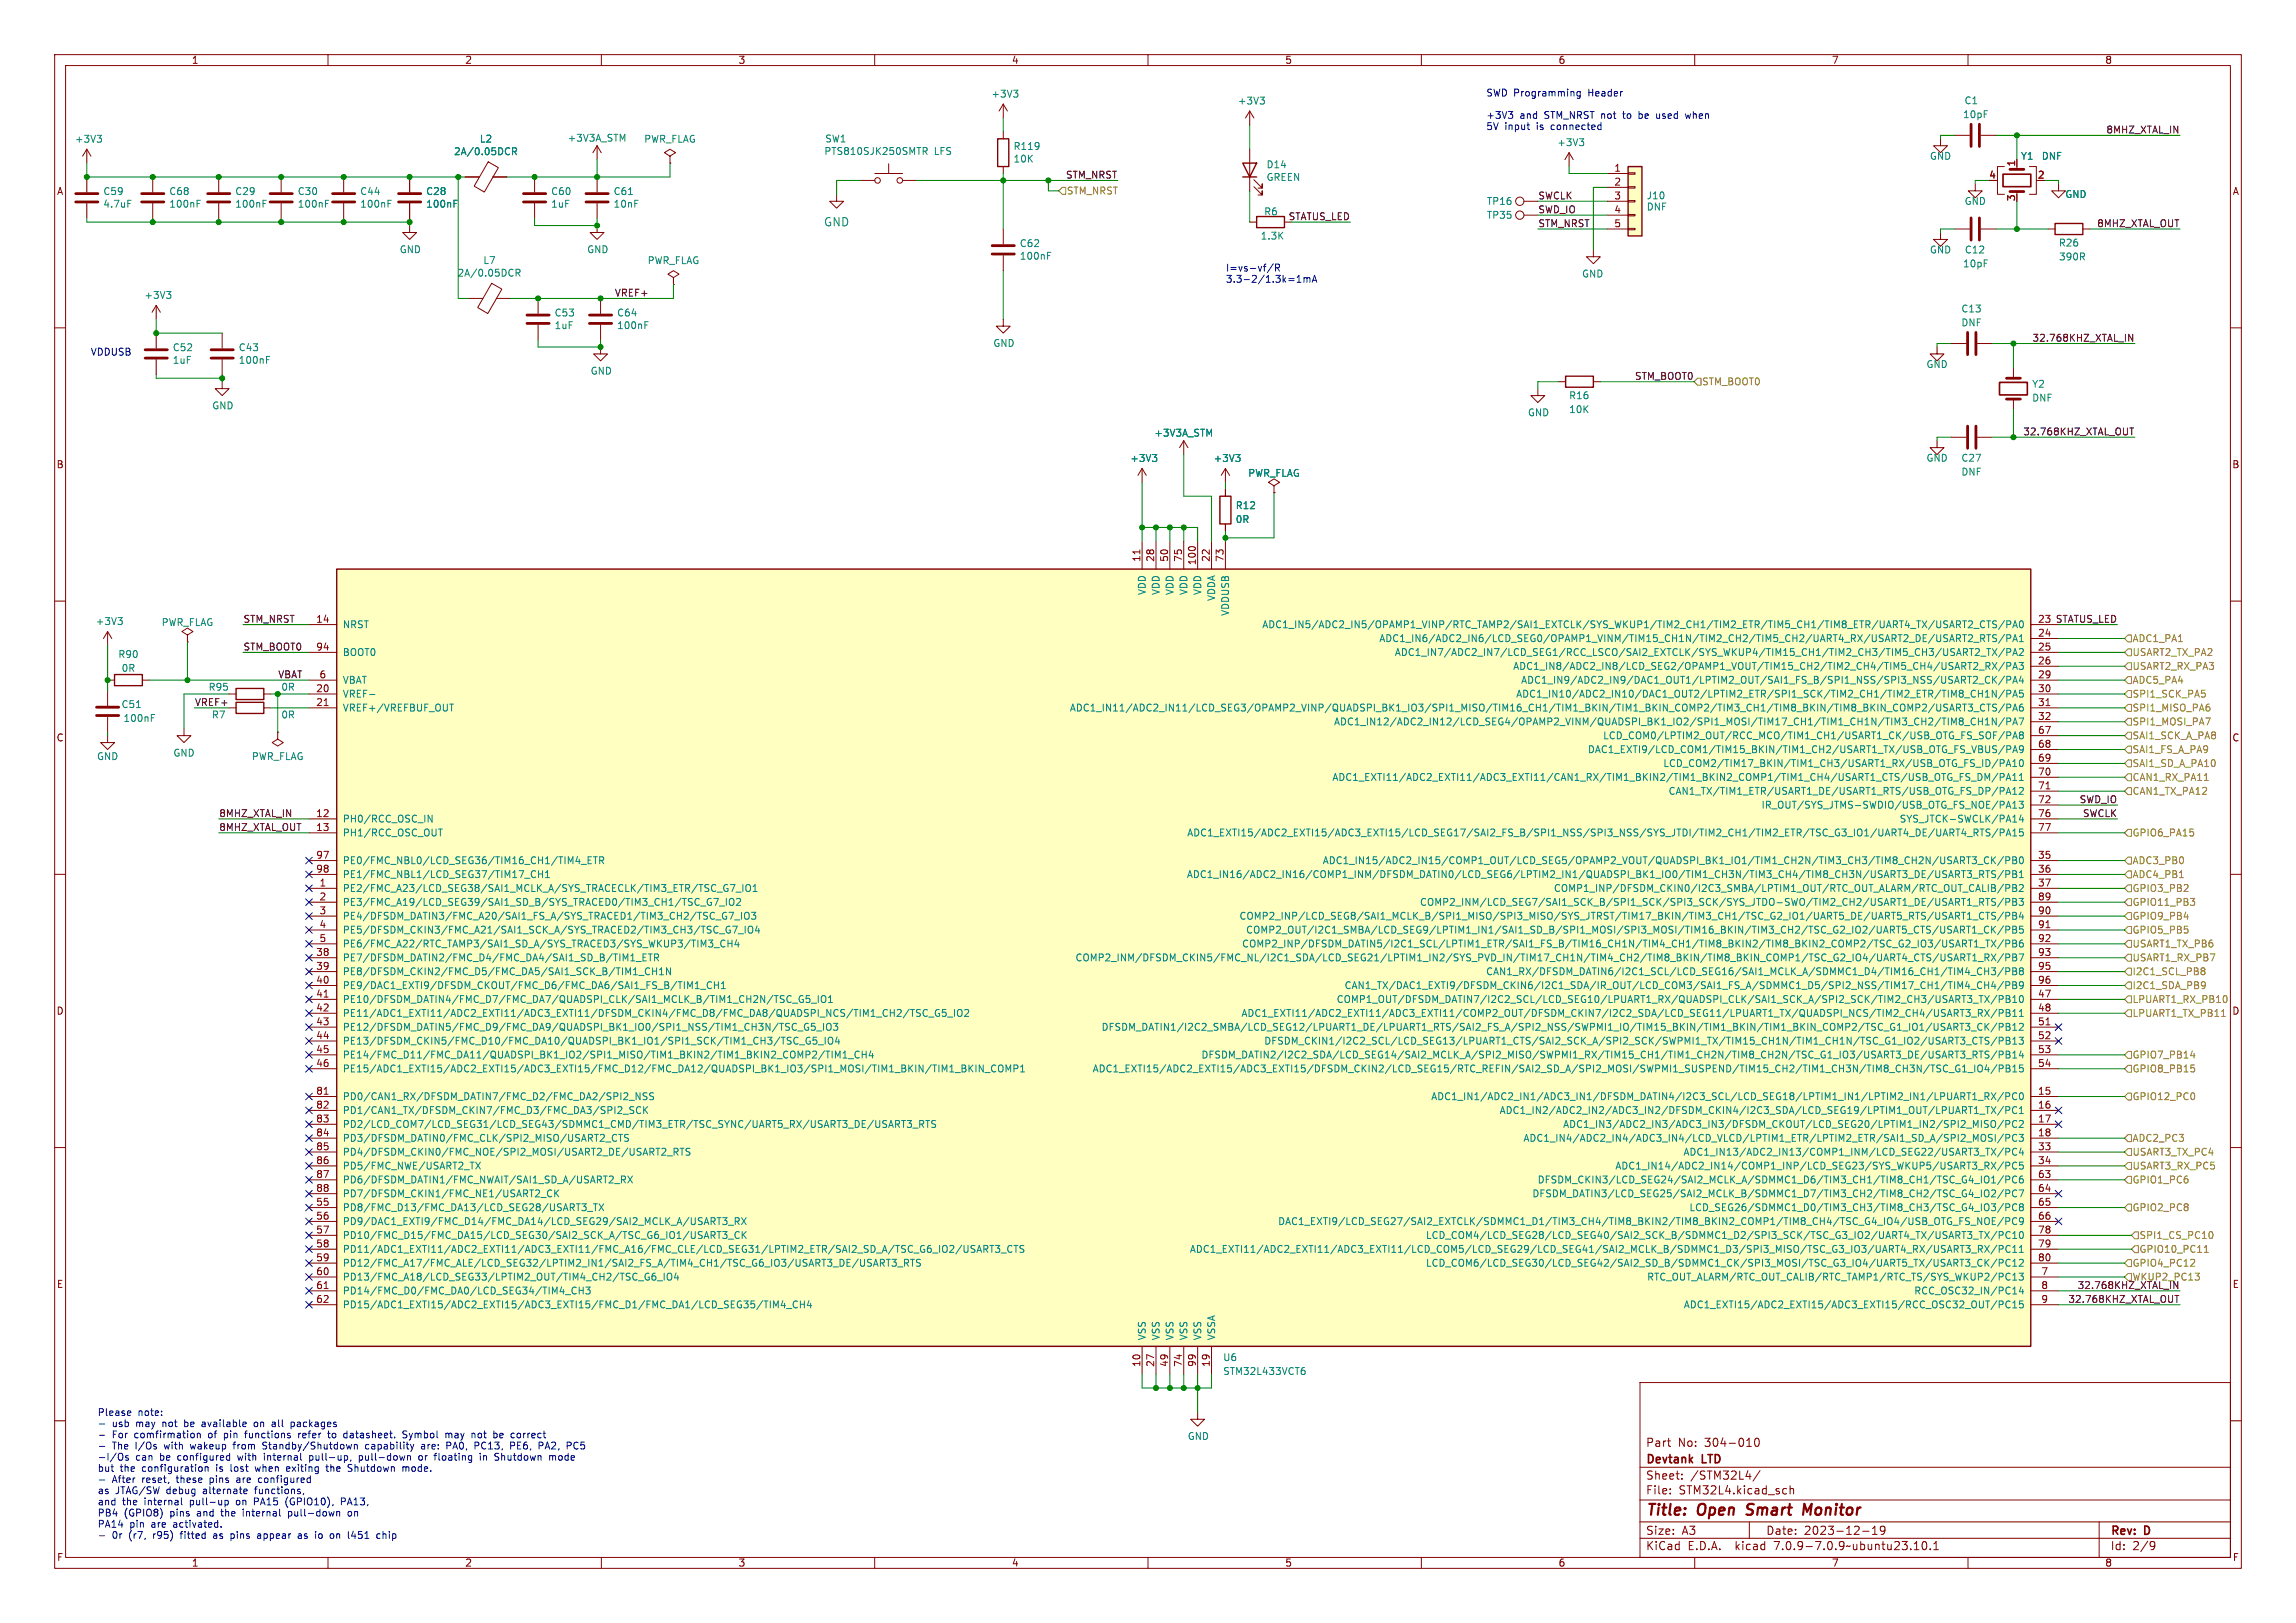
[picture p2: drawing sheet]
<svg xmlns="http://www.w3.org/2000/svg" width="420mm" height="297mm" viewBox="0 0 420 297" stroke-linecap="round" stroke-linejoin="round" font-family="sans-serif">
<defs><g id="words">
<g font-size="2.8" fill="#840000">
<text x="301" y="277.9">Title:</text>
<text x="310.6" y="277.9">Open</text>
<text x="320.4" y="277.9">Smart</text>
<text x="331.5" y="277.9">Monitor</text>
</g>
<text font-size="2.1" fill="#008484" x="150.6" y="41.6">GND</text>
<g font-size="2.1" fill="#840000">
<text x="301" y="268.2">Devtank</text>
<text x="301" y="265">Part</text>
<text x="306.9" y="265">No:</text>
<text x="311.4" y="268.2">LTD</text>
<text x="311.9" y="265">304-010</text>
<text x="301" y="273.7">File:</text>
<text x="301" y="271">Sheet:</text>
<text x="307.1" y="273.7">STM32L4.kicad_sch</text>
<text x="309.2" y="271">/STM32L4/</text>
<text x="301" y="281.1">Size:</text>
<text x="307.6" y="281.1">A3</text>
<text x="323" y="281.1">Date:</text>
<text x="330" y="281.1">2023-12-19</text>
<text x="386" y="281.3">Rev:</text>
<text x="392.4" y="281.3">D</text>
<text x="301" y="283.9">KiCad</text>
<text x="308.7" y="283.9">E.D.A.</text>
<text x="317.6" y="283.9">kicad</text>
<text x="324.8" y="283.9">7.0.9-7.0.9~ubuntu23.10.1</text>
<text x="386" y="283.9">Id:</text>
<text x="390.1" y="283.9">2/9</text>
</g>
<g font-size="1.8" fill="#840000">
<text x="35" y="11.9">1</text>
<text x="85" y="11.9">2</text>
<text x="135" y="11.9">3</text>
<text x="185" y="11.9">4</text>
<text x="235" y="11.9">5</text>
<text x="285" y="11.9">6</text>
<text x="335" y="11.9">7</text>
<text x="385" y="11.9">8</text>
<text x="10.3" y="35.9">A</text>
<text x="295.2" y="31.5">1</text>
<text x="295.2" y="34">2</text>
<text x="363.8" y="32.8">4</text>
<text x="368.7" y="30.6" transform="rotate(-90 368.7 30.6)">1</text>
<text x="372.7" y="32.8">2</text>
<text x="408.3" y="35.9">A</text>
<text x="295.2" y="36.6">3</text>
<text x="295.2" y="39.1">4</text>
<text x="295.2" y="41.7">5</text>
<text x="368.7" y="36.9" transform="rotate(-90 368.7 36.9)">3</text>
<text x="10.3" y="85.9">B</text>
<text x="408.2" y="85.9">B</text>
<text x="208.7" y="102.9" transform="rotate(-90 208.7 102.9)">11</text>
<text x="211.2" y="102.9" transform="rotate(-90 211.2 102.9)">28</text>
<text x="213.7" y="102.9" transform="rotate(-90 213.7 102.9)">50</text>
<text x="216.3" y="102.9" transform="rotate(-90 216.3 102.9)">75</text>
<text x="218.8" y="103.5" transform="rotate(-90 218.8 103.5)">100</text>
<text x="221.4" y="102.9" transform="rotate(-90 221.4 102.9)">22</text>
<text x="223.9" y="102.9" transform="rotate(-90 223.9 102.9)">73</text>
<text x="57.7" y="114">14</text>
<text x="57.7" y="119.1">94</text>
<text x="372.7" y="114">23</text>
<text x="372.7" y="116.6">24</text>
<text x="372.7" y="119.1">25</text>
<text x="58.3" y="124.2">6</text>
<text x="372.7" y="121.7">26</text>
<text x="372.7" y="124.2">29</text>
<text x="57.7" y="126.7">20</text>
<text x="57.7" y="129.3">21</text>
<text x="372.7" y="126.7">30</text>
<text x="372.7" y="129.3">31</text>
<text x="372.7" y="131.8">32</text>
<text x="10.3" y="135.9">C</text>
<text x="372.7" y="134.4">67</text>
<text x="372.7" y="136.9">68</text>
<text x="408.2" y="135.9">C</text>
<text x="372.7" y="139.4">69</text>
<text x="372.7" y="142">70</text>
<text x="57.7" y="149.6">12</text>
<text x="372.7" y="144.5">71</text>
<text x="372.7" y="147.1">72</text>
<text x="372.7" y="149.6">76</text>
<text x="57.7" y="152.1">13</text>
<text x="372.7" y="152.1">77</text>
<text x="57.7" y="157.2">97</text>
<text x="57.7" y="159.8">98</text>
<text x="372.7" y="157.2">35</text>
<text x="372.7" y="159.8">36</text>
<text x="58.3" y="162.3">1</text>
<text x="58.3" y="164.8">2</text>
<text x="58.3" y="167.4">3</text>
<text x="372.7" y="162.3">37</text>
<text x="372.7" y="164.8">89</text>
<text x="372.7" y="167.4">90</text>
<text x="58.3" y="169.9">4</text>
<text x="58.3" y="172.5">5</text>
<text x="372.7" y="169.9">91</text>
<text x="372.7" y="172.5">92</text>
<text x="57.7" y="175">38</text>
<text x="57.7" y="177.5">39</text>
<text x="372.7" y="175">93</text>
<text x="372.7" y="177.5">95</text>
<text x="10.3" y="185.9">D</text>
<text x="57.7" y="180.1">40</text>
<text x="57.7" y="182.6">41</text>
<text x="57.7" y="185.2">42</text>
<text x="372.7" y="182.6">47</text>
<text x="372.7" y="185.2">48</text>
<text x="372.7" y="180.1">96</text>
<text x="408.2" y="185.9">D</text>
<text x="57.7" y="187.7">43</text>
<text x="57.7" y="190.2">44</text>
<text x="372.7" y="187.7">51</text>
<text x="372.7" y="190.2">52</text>
<text x="57.7" y="192.8">45</text>
<text x="57.7" y="195.3">46</text>
<text x="372.7" y="192.8">53</text>
<text x="372.7" y="195.3">54</text>
<text x="57.7" y="200.4">81</text>
<text x="57.7" y="202.9">82</text>
<text x="372.7" y="200.4">15</text>
<text x="372.7" y="202.9">16</text>
<text x="57.7" y="205.5">83</text>
<text x="57.7" y="208">84</text>
<text x="372.7" y="205.5">17</text>
<text x="372.7" y="208">18</text>
<text x="57.7" y="210.6">85</text>
<text x="57.7" y="213.1">86</text>
<text x="57.7" y="215.6">87</text>
<text x="372.7" y="210.6">33</text>
<text x="372.7" y="213.1">34</text>
<text x="372.7" y="215.6">63</text>
<text x="57.7" y="220.7">55</text>
<text x="57.7" y="218.2">88</text>
<text x="372.7" y="218.2">64</text>
<text x="372.7" y="220.7">65</text>
<text x="57.7" y="223.3">56</text>
<text x="57.7" y="225.8">57</text>
<text x="372.7" y="223.3">66</text>
<text x="372.7" y="225.8">78</text>
<text x="57.7" y="228.3">58</text>
<text x="57.7" y="230.9">59</text>
<text x="57.7" y="233.4">60</text>
<text x="372.7" y="228.3">79</text>
<text x="372.7" y="230.9">80</text>
<text x="373.3" y="233.4">7</text>
<text x="10.3" y="235.9">E</text>
<text x="57.7" y="236">61</text>
<text x="57.7" y="238.5">62</text>
<text x="373.3" y="236">8</text>
<text x="373.3" y="238.5">9</text>
<text x="408.3" y="235.9">E</text>
<text x="208.7" y="250.2" transform="rotate(-90 208.7 250.2)">10</text>
<text x="211.2" y="250.2" transform="rotate(-90 211.2 250.2)">27</text>
<text x="213.7" y="250.2" transform="rotate(-90 213.7 250.2)">49</text>
<text x="216.3" y="250.2" transform="rotate(-90 216.3 250.2)">74</text>
<text x="218.8" y="250.2" transform="rotate(-90 218.8 250.2)">99</text>
<text x="221.4" y="250.2" transform="rotate(-90 221.4 250.2)">19</text>
<text x="10.3" y="285.9">F</text>
<text x="35" y="286.9">1</text>
<text x="85" y="286.9">2</text>
<text x="135" y="286.9">3</text>
<text x="185" y="286.9">4</text>
<text x="235" y="286.9">5</text>
<text x="285" y="286.9">6</text>
<text x="335" y="286.9">7</text>
<text x="385" y="286.9">8</text>
<text x="408.3" y="285.9">F</text>
</g>
<g font-size="1.8" fill="#0000c2">
<text x="271.8" y="17.7">SWD Programming</text>
<text x="290.6" y="17.7">Header</text>
<text x="271.8" y="21.8">+3V3</text>
<text x="271.8" y="23.9">5V</text>
<text x="275.2" y="23.9">input</text>
<text x="278" y="21.8">and</text>
<text x="281.2" y="23.9">is</text>
<text x="282.6" y="21.8">STM_NRST not</text>
<text x="284" y="23.9">connected</text>
<text x="297.4" y="21.8">to</text>
<text x="300.4" y="21.8">be</text>
<text x="303.8" y="21.8">used</text>
<text x="309.4" y="21.8">when</text>
<text x="224.2" y="49.8">I=vs-vf/R</text>
<text x="224.2" y="51.8">3.3-2/1.3k=1mA</text>
<text x="16.5" y="65.2">VDDUSB</text>
<text x="17.8" y="259.2">Please</text>
<text x="20.5" y="261.2">usb</text>
<text x="20.5" y="263.3">For</text>
<text x="24.7" y="263.3">comfirmation</text>
<text x="25" y="261.2">may</text>
<text x="25.2" y="259.2">note:</text>
<text x="30" y="261.2">not</text>
<text x="34.2" y="261.2">be</text>
<text x="37.6" y="261.2">available</text>
<text x="38.4" y="263.3">of</text>
<text x="41.5" y="263.3">pin</text>
<text x="45.5" y="263.3">functions</text>
<text x="47.4" y="261.2">on</text>
<text x="50.8" y="261.2">all</text>
<text x="54.5" y="261.2">packages</text>
<text x="55.5" y="263.3">refer</text>
<text x="61.1" y="263.3">to</text>
<text x="64.2" y="263.3">datasheet.</text>
<text x="75.2" y="263.3">Symbol</text>
<text x="83.2" y="263.3">may</text>
<text x="88.2" y="263.3">not</text>
<text x="92.4" y="263.3">be</text>
<text x="95.8" y="263.3">correct</text>
<text x="17.8" y="267.4">-I/Os</text>
<text x="17.8" y="269.4">but</text>
<text x="20.5" y="265.3">The</text>
<text x="22" y="269.4">the</text>
<text x="24.8" y="267.4">can</text>
<text x="24.9" y="265.3">I/Os</text>
<text x="26.1" y="269.4">configuration</text>
<text x="29.4" y="267.4">be</text>
<text x="30.4" y="265.3">with</text>
<text x="32.8" y="267.4">configured</text>
<text x="35.3" y="265.3">wakeup</text>
<text x="39.9" y="269.4">is</text>
<text x="42.7" y="269.4">lost</text>
<text x="43.4" y="265.3">from</text>
<text x="44" y="267.4">with</text>
<text x="47.4" y="269.4">when</text>
<text x="48.9" y="265.3">Standby/Shutdown</text>
<text x="49" y="267.4">internal</text>
<text x="53.3" y="269.4">exiting</text>
<text x="57.5" y="267.4">pull-up,</text>
<text x="60.8" y="269.4">the</text>
<text x="64.9" y="269.4">Shutdown</text>
<text x="66.7" y="267.4">pull-down</text>
<text x="67.9" y="265.3">capability</text>
<text x="75.1" y="269.4">mode.</text>
<text x="77.9" y="267.4">or</text>
<text x="78.4" y="265.3">are:</text>
<text x="81" y="267.4">floating</text>
<text x="83.2" y="265.3">PA0,</text>
<text x="88.5" y="265.3">PC13,</text>
<text x="89.5" y="267.4">in</text>
<text x="92.4" y="267.4">Shutdown</text>
<text x="95.2" y="265.3">PE6,</text>
<text x="100.7" y="265.3">PA2,</text>
<text x="102.6" y="267.4">mode</text>
<text x="106" y="265.3">PC5</text>
<text x="17.8" y="273.5">as</text>
<text x="17.8" y="275.6">and</text>
<text x="20.5" y="271.5">After</text>
<text x="21.1" y="273.5">JTAG/SW</text>
<text x="22.4" y="275.6">the</text>
<text x="26.1" y="271.5">reset,</text>
<text x="26.5" y="275.6">internal</text>
<text x="30.6" y="273.5">debug</text>
<text x="32.6" y="271.5">these</text>
<text x="35" y="275.6">pull-up</text>
<text x="37.4" y="273.5">alternate</text>
<text x="38.9" y="271.5">pins</text>
<text x="43.7" y="275.6">on</text>
<text x="44" y="271.5">are</text>
<text x="47.1" y="273.5">functions,</text>
<text x="47.2" y="275.6">PA15</text>
<text x="48.1" y="271.5">configured</text>
<text x="53.1" y="275.6">(GPIO10),</text>
<text x="63.5" y="275.6">PA13,</text>
<text x="17.8" y="277.6">PB4</text>
<text x="17.8" y="279.6">PA14</text>
<text x="20.5" y="281.7">0r</text>
<text x="22.7" y="277.6">(GPIO8)</text>
<text x="23.7" y="281.7">(r7,</text>
<text x="23.7" y="279.6">pin</text>
<text x="27.8" y="279.6">are</text>
<text x="28.3" y="281.7">r95)</text>
<text x="31.2" y="277.6">pins</text>
<text x="32" y="279.6">activated.</text>
<text x="33.5" y="281.7">fitted</text>
<text x="36.4" y="277.6">and</text>
<text x="39.7" y="281.7">as</text>
<text x="41" y="277.6">the</text>
<text x="43.1" y="281.7">pins</text>
<text x="45.1" y="277.6">internal</text>
<text x="48.2" y="281.7">appear</text>
<text x="53.6" y="277.6">pull-down</text>
<text x="55.8" y="281.7">as</text>
<text x="59.2" y="281.7">io</text>
<text x="62.1" y="281.7">on</text>
<text x="64.7" y="277.6">on</text>
<text x="65.6" y="281.7">l451</text>
<text x="71" y="281.7">chip</text>
</g>
<g font-size="1.8" fill="#008484">
<text x="181.3" y="18.1">+3V3</text>
<text x="226.3" y="19.3">+3V3</text>
<text x="359" y="21.8">10pF</text>
<text x="359.3" y="19.3">C1</text>
<text x="13.6" y="26.3">+3V3</text>
<text x="83" y="28.6">2A/0.05DCR</text>
<text x="87.7" y="26.3">L2</text>
<text x="103.7" y="26.1">+3V3A_STM</text>
<text x="117.7" y="26.3">PWR_FLAG</text>
<text x="150.7" y="28.5">PTS810SJK250SMTR</text>
<text x="150.9" y="26.3">SW1</text>
<text x="170.9" y="28.5">LFS</text>
<text x="185.3" y="27.6">R119</text>
<text x="185.3" y="29.9">10K</text>
<text x="284.8" y="26.9">+3V3</text>
<text x="352.9" y="29.4">GND</text>
<text x="369.6" y="29.4">Y1</text>
<text x="373.4" y="29.4">DNF</text>
<text x="18.8" y="35.9">C59</text>
<text x="30.9" y="35.9">C68</text>
<text x="42.9" y="35.9">C29</text>
<text x="54.4" y="35.9">C30</text>
<text x="65.8" y="35.9">C44</text>
<text x="77.9" y="35.9">C28</text>
<text x="100.7" y="35.9">C60</text>
<text x="112.2" y="35.9">C61</text>
<text x="231.6" y="33.3">GREEN</text>
<text x="231.6" y="31">D14</text>
<text x="18.8" y="38.2">4.7uF</text>
<text x="30.9" y="38.2">100nF</text>
<text x="42.9" y="38.2">100nF</text>
<text x="54.4" y="38.2">100nF</text>
<text x="65.8" y="38.2">100nF</text>
<text x="77.9" y="38.2">100nF</text>
<text x="100.7" y="38.2">1uF</text>
<text x="112.2" y="38.2">10nF</text>
<text x="231.1" y="39.6">R6</text>
<text x="271.9" y="40.2">TP35</text>
<text x="271.9" y="37.7">TP16</text>
<text x="301.1" y="36.7">J10</text>
<text x="301.1" y="38.7">DNF</text>
<text x="359.3" y="37.7">GND</text>
<text x="377.7" y="36.4">GND</text>
<text x="73" y="46.5">GND</text>
<text x="107.3" y="46.5">GND</text>
<text x="186.4" y="47.7">100nF</text>
<text x="186.4" y="45.4">C62</text>
<text x="230.5" y="44">1.3K</text>
<text x="352.9" y="46.6">GND</text>
<text x="359.3" y="46.6">C12</text>
<text x="376.5" y="45.3">R26</text>
<text x="376.5" y="47.9">390R</text>
<text x="83.6" y="50.8">2A/0.05DCR</text>
<text x="88.3" y="48.5">L7</text>
<text x="118.4" y="48.5">PWR_FLAG</text>
<text x="289.3" y="51">GND</text>
<text x="359" y="49.1">10pF</text>
<text x="26.3" y="54.9">+3V3</text>
<text x="101.4" y="58.1">C53</text>
<text x="112.8" y="58.1">C64</text>
<text x="358.7" y="57.4">C13</text>
<text x="358.7" y="59.9">DNF</text>
<text x="31.5" y="64.5">C52</text>
<text x="43.6" y="64.5">C43</text>
<text x="101.4" y="60.4">1uF</text>
<text x="112.8" y="60.4">100nF</text>
<text x="181.6" y="63.7">GND</text>
<text x="31.5" y="66.8">1uF</text>
<text x="43.6" y="66.8">100nF</text>
<text x="107.9" y="68.8">GND</text>
<text x="352.3" y="67.5">GND</text>
<text x="371.6" y="71.1">Y2</text>
<text x="38.7" y="75.1">GND</text>
<text x="279.4" y="76.4">GND</text>
<text x="286.9" y="73.3">R16</text>
<text x="286.9" y="75.8">10K</text>
<text x="371.6" y="73.7">DNF</text>
<text x="211.1" y="80.1">+3V3A_STM</text>
<text x="206.7" y="84.7">+3V3</text>
<text x="221.9" y="84.7">+3V3</text>
<text x="228.2" y="87.5">PWR_FLAG</text>
<text x="352.3" y="84.7">GND</text>
<text x="358.7" y="84.7">C27</text>
<text x="358.7" y="87.2">DNF</text>
<text x="225.9" y="95.9">0R</text>
<text x="225.9" y="93.4">R12</text>
<text x="209.8" y="109" transform="rotate(-90 209.8 109)">VDD</text>
<text x="212.3" y="109" transform="rotate(-90 212.3 109)">VDD</text>
<text x="214.9" y="109" transform="rotate(-90 214.9 109)">VDD</text>
<text x="217.4" y="109" transform="rotate(-90 217.4 109)">VDD</text>
<text x="219.9" y="109" transform="rotate(-90 219.9 109)">VDD</text>
<text x="222.5" y="110.1" transform="rotate(-90 222.5 110.1)">VDDA</text>
<text x="225" y="112.8" transform="rotate(-90 225 112.8)">VDDUSB</text>
<text x="17.4" y="114.6">+3V3</text>
<text x="29.5" y="114.8">PWR_FLAG</text>
<text x="62.6" y="115.2">NRST</text>
<text x="230.8" y="115.2">ADC1_IN5/ADC2_IN5/OPAMP1_VINP/RTC_TAMP2/SAI1_EXTCLK/SYS_WKUP1/TIM2_CH1/TIM2_ETR/TIM5_CH1/TIM8_ETR/UART4_TX/USART2_CTS/PA0</text>
<text x="252.2" y="117.7">ADC1_IN6/ADC2_IN6/LCD_SEG0/OPAMP1_VINM/TIM15_CH1N/TIM2_CH2/TIM5_CH2/UART4_RX/USART2_DE/USART2_RTS/PA1</text>
<text x="21.5" y="120.6">R90</text>
<text x="22.2" y="123.1">0R</text>
<text x="62.6" y="125.3">VBAT</text>
<text x="62.6" y="120.2">BOOT0</text>
<text x="255" y="120.2">ADC1_IN7/ADC2_IN7/LCD_SEG1/RCC_LSCO/SAI2_EXTCLK/SYS_WKUP4/TIM15_CH1/TIM2_CH3/TIM5_CH3/USART2_TX/PA2</text>
<text x="276.7" y="122.8">ADC1_IN8/ADC2_IN8/LCD_SEG2/OPAMP1_VOUT/TIM15_CH2/TIM2_CH4/TIM5_CH4/USART2_RX/PA3</text>
<text x="278.2" y="125.3">ADC1_IN9/ADC2_IN9/DAC1_OUT1/LPTIM2_OUT/SAI1_FS_B/SPI1_NSS/SPI3_NSS/USART2_CK/PA4</text>
<text x="22.1" y="129.8">C51</text>
<text x="38.1" y="126.6">R95</text>
<text x="38.7" y="131.7">R7</text>
<text x="51.4" y="126.6">0R</text>
<text x="51.4" y="131.7">0R</text>
<text x="62.6" y="127.9">VREF-</text>
<text x="62.6" y="130.4">VREF+/VREFBUF_OUT</text>
<text x="195.6" y="130.4">ADC1_IN11/ADC2_IN11/LCD_SEG3/OPAMP2_VINP/QUADSPI_BK1_IO3/SPI1_MISO/TIM16_CH1/TIM1_BKIN/TIM1_BKIN_COMP2/TIM3_CH1/TIM8_BKIN/TIM8_BKIN_COMP2/USART3_CTS/PA6</text>
<text x="277.2" y="127.9">ADC1_IN10/ADC2_IN10/DAC1_OUT2/LPTIM2_ETR/SPI1_SCK/TIM2_CH1/TIM2_ETR/TIM8_CH1N/PA5</text>
<text x="22.5" y="132.3">100nF</text>
<text x="243.9" y="132.9">ADC1_IN12/ADC2_IN12/LCD_SEG4/OPAMP2_VINM/QUADSPI_BK1_IO2/SPI1_MOSI/TIM17_CH1/TIM1_CH1N/TIM3_CH2/TIM8_CH1N/PA7</text>
<text x="293.1" y="135.5">LCD_COM0/LPTIM2_OUT/RCC_MCO/TIM1_CH1/USART1_CK/USB_OTG_FS_SOF/PA8</text>
<text x="17.6" y="139.3">GND</text>
<text x="31.6" y="138.7">GND</text>
<text x="46" y="139.3">PWR_FLAG</text>
<text x="243.6" y="143.1">ADC1_EXTI11/ADC2_EXTI11/ADC3_EXTI11/CAN1_RX/TIM1_BKIN2/TIM1_BKIN2_COMP1/TIM1_CH4/USART1_CTS/USB_OTG_FS_DM/PA11</text>
<text x="290.4" y="138">DAC1_EXTI9/LCD_COM1/TIM15_BKIN/TIM1_CH2/USART1_TX/USB_OTG_FS_VBUS/PA9</text>
<text x="304.2" y="140.6">LCD_COM2/TIM17_BKIN/TIM1_CH3/USART1_RX/USB_OTG_FS_ID/PA10</text>
<text x="305.1" y="145.6">CAN1_TX/TIM1_ETR/USART1_DE/USART1_RTS/USB_OTG_FS_DP/PA12</text>
<text x="322.1" y="148.2">IR_OUT/SYS_JTMS-SWDIO/USB_OTG_FS_NOE/PA13</text>
<text x="62.6" y="150.7">PH0/RCC_OSC_IN</text>
<text x="62.6" y="153.3">PH1/RCC_OSC_OUT</text>
<text x="217.1" y="153.3">ADC1_EXTI15/ADC2_EXTI15/ADC3_EXTI15/LCD_SEG17/SAI2_FS_B/SPI1_NSS/SPI3_NSS/SYS_JTDI/TIM2_CH1/TIM2_ETR/TSC_G3_IO1/UART4_DE/UART4_RTS/PA15</text>
<text x="347.4" y="150.7">SYS_JTCK-SWCLK/PA14</text>
<text x="62.6" y="158.3">PE0/FMC_NBL0/LCD_SEG36/TIM16_CH1/TIM4_ETR</text>
<text x="62.6" y="160.9">PE1/FMC_NBL1/LCD_SEG37/TIM17_CH1</text>
<text x="217" y="160.9">ADC1_IN16/ADC2_IN16/COMP1_INM/DFSDM_DATIN0/LCD_SEG6/LPTIM2_IN1/QUADSPI_BK1_IO0/TIM1_CH3N/TIM3_CH4/TIM8_CH3N/USART3_DE/USART3_RTS/PB1</text>
<text x="241.9" y="158.3">ADC1_IN15/ADC2_IN15/COMP1_OUT/LCD_SEG5/OPAMP2_VOUT/QUADSPI_BK1_IO1/TIM1_CH2N/TIM3_CH3/TIM8_CH2N/USART3_CK/PB0</text>
<text x="62.6" y="163.4">PE2/FMC_A23/LCD_SEG38/SAI1_MCLK_A/SYS_TRACECLK/TIM3_ETR/TSC_G7_IO1</text>
<text x="62.6" y="166">PE3/FMC_A19/LCD_SEG39/SAI1_SD_B/SYS_TRACED0/TIM3_CH1/TSC_G7_IO2</text>
<text x="259.6" y="166">COMP2_INM/LCD_SEG7/SAI1_SCK_B/SPI1_SCK/SPI3_SCK/SYS_JTDO-SWO/TIM2_CH2/USART1_DE/USART1_RTS/PB3</text>
<text x="284.1" y="163.4">COMP1_INP/DFSDM_CKIN0/I2C3_SMBA/LPTIM1_OUT/RTC_OUT_ALARM/RTC_OUT_CALIB/PB2</text>
<text x="62.6" y="168.5">PE4/DFSDM_DATIN3/FMC_A20/SAI1_FS_A/SYS_TRACED1/TIM3_CH2/TSC_G7_IO3</text>
<text x="62.6" y="171">PE5/DFSDM_CKIN3/FMC_A21/SAI1_SCK_A/SYS_TRACED2/TIM3_CH3/TSC_G7_IO4</text>
<text x="62.6" y="173.6">PE6/FMC_A22/RTC_TAMP3/SAI1_SD_A/SYS_TRACED3/SYS_WKUP3/TIM3_CH4</text>
<text x="226.6" y="168.5">COMP2_INP/LCD_SEG8/SAI1_MCLK_B/SPI1_MISO/SPI3_MISO/SYS_JTRST/TIM17_BKIN/TIM3_CH1/TSC_G2_IO1/UART5_DE/UART5_RTS/USART1_CTS/PB4</text>
<text x="227.1" y="173.6">COMP2_INP/DFSDM_DATIN5/I2C1_SCL/LPTIM1_ETR/SAI1_FS_B/TIM16_CH1N/TIM4_CH1/TIM8_BKIN2/TIM8_BKIN2_COMP2/TSC_G2_IO3/USART1_TX/PB6</text>
<text x="227.8" y="171">COMP2_OUT/I2C1_SMBA/LCD_SEG9/LPTIM1_IN1/SAI1_SD_B/SPI1_MOSI/SPI3_MOSI/TIM16_BKIN/TIM3_CH2/TSC_G2_IO2/UART5_CTS/USART1_CK/PB5</text>
<text x="62.6" y="176.1">PE7/DFSDM_DATIN2/FMC_D4/FMC_DA4/SAI1_SD_B/TIM1_ETR</text>
<text x="62.6" y="178.7">PE8/DFSDM_CKIN2/FMC_D5/FMC_DA5/SAI1_SCK_B/TIM1_CH1N</text>
<text x="196.6" y="176.1">COMP2_INM/DFSDM_CKIN5/FMC_NL/I2C1_SDA/LCD_SEG21/LPTIM1_IN2/SYS_PVD_IN/TIM17_CH1N/TIM4_CH2/TIM8_BKIN/TIM8_BKIN_COMP1/TSC_G2_IO4/UART4_CTS/USART1_RX/PB7</text>
<text x="271.7" y="178.7">CAN1_RX/DFSDM_DATIN6/I2C1_SCL/LCD_SEG16/SAI1_MCLK_A/SDMMC1_D4/TIM16_CH1/TIM4_CH3/PB8</text>
<text x="62.6" y="181.2">PE9/DAC1_EXTI9/DFSDM_CKOUT/FMC_D6/FMC_DA6/SAI1_FS_B/TIM1_CH1</text>
<text x="62.6" y="183.7">PE10/DFSDM_DATIN4/FMC_D7/FMC_DA7/QUADSPI_CLK/SAI1_MCLK_B/TIM1_CH2N/TSC_G5_IO1</text>
<text x="244.4" y="183.7">COMP1_OUT/DFSDM_DATIN7/I2C2_SCL/LCD_SEG10/LPUART1_RX/QUADSPI_CLK/SAI1_SCK_A/SPI2_SCK/TIM2_CH3/USART3_TX/PB10</text>
<text x="245.9" y="181.2">CAN1_TX/DAC1_EXTI9/DFSDM_CKIN6/I2C1_SDA/IR_OUT/LCD_COM3/SAI1_FS_A/SDMMC1_D5/SPI2_NSS/TIM17_CH1/TIM4_CH4/PB9</text>
<text x="62.6" y="186.3">PE11/ADC1_EXTI11/ADC2_EXTI11/ADC3_EXTI11/DFSDM_CKIN4/FMC_D8/FMC_DA8/QUADSPI_NCS/TIM1_CH2/TSC_G5_IO2</text>
<text x="62.6" y="188.8">PE12/DFSDM_DATIN5/FMC_D9/FMC_DA9/QUADSPI_BK1_IO0/SPI1_NSS/TIM1_CH3N/TSC_G5_IO3</text>
<text x="62.6" y="191.4">PE13/DFSDM_CKIN5/FMC_D10/FMC_DA10/QUADSPI_BK1_IO1/SPI1_SCK/TIM1_CH3/TSC_G5_IO4</text>
<text x="201.4" y="188.8">DFSDM_DATIN1/I2C2_SMBA/LCD_SEG12/LPUART1_DE/LPUART1_RTS/SAI2_FS_A/SPI2_NSS/SWPMI1_IO/TIM15_BKIN/TIM1_BKIN/TIM1_BKIN_COMP2/TSC_G1_IO1/USART3_CK/PB12</text>
<text x="227" y="186.3">ADC1_EXTI11/ADC2_EXTI11/ADC3_EXTI11/COMP2_OUT/DFSDM_CKIN7/I2C2_SDA/LCD_SEG11/LPUART1_TX/QUADSPI_NCS/TIM2_CH4/USART3_RX/PB11</text>
<text x="231.2" y="191.4">DFSDM_CKIN1/I2C2_SCL/LCD_SEG13/LPUART1_CTS/SAI2_SCK_A/SPI2_SCK/SWPMI1_TX/TIM15_CH1N/TIM1_CH1N/TSC_G1_IO2/USART3_CTS/PB13</text>
<text x="62.6" y="193.9">PE14/FMC_D11/FMC_DA11/QUADSPI_BK1_IO2/SPI1_MISO/TIM1_BKIN2/TIM1_BKIN2_COMP2/TIM1_CH4</text>
<text x="62.6" y="196.4">PE15/ADC1_EXTI15/ADC2_EXTI15/ADC3_EXTI15/FMC_D12/FMC_DA12/QUADSPI_BK1_IO3/SPI1_MOSI/TIM1_BKIN/TIM1_BKIN_COMP1</text>
<text x="199.8" y="196.4">ADC1_EXTI15/ADC2_EXTI15/ADC3_EXTI15/DFSDM_CKIN2/LCD_SEG15/RTC_REFIN/SAI2_SD_A/SPI2_MOSI/SWPMI1_SUSPEND/TIM15_CH2/TIM1_CH3N/TIM8_CH3N/TSC_G1_IO4/PB15</text>
<text x="219.7" y="193.9">DFSDM_DATIN2/I2C2_SDA/LCD_SEG14/SAI2_MCLK_A/SPI2_MISO/SWPMI1_RX/TIM15_CH1/TIM1_CH2N/TIM8_CH2N/TSC_G1_IO3/USART3_DE/USART3_RTS/PB14</text>
<text x="62.6" y="201.5">PD0/CAN1_RX/DFSDM_DATIN7/FMC_D2/FMC_DA2/SPI2_NSS</text>
<text x="261.7" y="201.5">ADC1_IN1/ADC2_IN1/ADC3_IN1/DFSDM_DATIN4/I2C3_SCL/LCD_SEG18/LPTIM1_IN1/LPTIM2_IN1/LPUART1_RX/PC0</text>
<text x="62.6" y="204.1">PD1/CAN1_TX/DFSDM_CKIN7/FMC_D3/FMC_DA3/SPI2_SCK</text>
<text x="62.6" y="206.6">PD2/LCD_COM7/LCD_SEG31/LCD_SEG43/SDMMC1_CMD/TIM3_ETR/TSC_SYNC/UART5_RX/USART3_DE/USART3_RTS</text>
<text x="62.6" y="209.1">PD3/DFSDM_DATIN0/FMC_CLK/SPI2_MISO/USART2_CTS</text>
<text x="274.2" y="204.1">ADC1_IN2/ADC2_IN2/ADC3_IN2/DFSDM_CKIN4/I2C3_SDA/LCD_SEG19/LPTIM1_OUT/LPUART1_TX/PC1</text>
<text x="278.6" y="209.1">ADC1_IN4/ADC2_IN4/ADC3_IN4/LCD_VLCD/LPTIM1_ETR/LPTIM2_ETR/SAI1_SD_A/SPI2_MOSI/PC3</text>
<text x="285.8" y="206.6">ADC1_IN3/ADC2_IN3/ADC3_IN3/DFSDM_CKOUT/LCD_SEG20/LPTIM1_IN2/SPI2_MISO/PC2</text>
<text x="62.6" y="211.7">PD4/DFSDM_CKIN0/FMC_NOE/SPI2_MOSI/USART2_DE/USART2_RTS</text>
<text x="62.6" y="214.2">PD5/FMC_NWE/USART2_TX</text>
<text x="295.4" y="214.2">ADC1_IN14/ADC2_IN14/COMP1_INP/LCD_SEG23/SYS_WKUP5/USART3_RX/PC5</text>
<text x="307.8" y="211.7">ADC1_IN13/ADC2_IN13/COMP1_INM/LCD_SEG22/USART3_TX/PC4</text>
<text x="62.6" y="221.8">PD8/FMC_D13/FMC_DA13/LCD_SEG28/USART3_TX</text>
<text x="62.6" y="216.8">PD6/DFSDM_DATIN1/FMC_NWAIT/SAI1_SD_A/USART2_RX</text>
<text x="62.6" y="219.3">PD7/DFSDM_CKIN1/FMC_NE1/USART2_CK</text>
<text x="280.2" y="219.3">DFSDM_DATIN3/LCD_SEG25/SAI2_MCLK_B/SDMMC1_D7/TIM3_CH2/TIM8_CH2/TSC_G4_IO2/PC7</text>
<text x="281.2" y="216.8">DFSDM_CKIN3/LCD_SEG24/SAI2_MCLK_A/SDMMC1_D6/TIM3_CH1/TIM8_CH1/TSC_G4_IO1/PC6</text>
<text x="308.9" y="221.8">LCD_SEG26/SDMMC1_D0/TIM3_CH3/TIM8_CH3/TSC_G4_IO3/PC8</text>
<text x="62.6" y="224.4">PD9/DAC1_EXTI9/FMC_D14/FMC_DA14/LCD_SEG29/SAI2_MCLK_A/USART3_RX</text>
<text x="62.6" y="226.9">PD10/FMC_D15/FMC_DA15/LCD_SEG30/SAI2_SCK_A/TSC_G6_IO1/USART3_CK</text>
<text x="233.7" y="224.4">DAC1_EXTI9/LCD_SEG27/SAI2_EXTCLK/SDMMC1_D1/TIM3_CH4/TIM8_BKIN2/TIM8_BKIN2_COMP1/TIM8_CH4/TSC_G4_IO4/USB_OTG_FS_NOE/PC9</text>
<text x="260.7" y="226.9">LCD_COM4/LCD_SEG28/LCD_SEG40/SAI2_SCK_B/SDMMC1_D2/SPI3_SCK/TSC_G3_IO2/UART4_TX/USART3_TX/PC10</text>
<text x="62.6" y="229.5">PD11/ADC1_EXTI11/ADC2_EXTI11/ADC3_EXTI11/FMC_A16/FMC_CLE/LCD_SEG31/LPTIM2_ETR/SAI2_SD_A/TSC_G6_IO2/USART3_CTS</text>
<text x="62.6" y="232">PD12/FMC_A17/FMC_ALE/LCD_SEG32/LPTIM2_IN1/SAI2_FS_A/TIM4_CH1/TSC_G6_IO3/USART3_DE/USART3_RTS</text>
<text x="217.6" y="229.5">ADC1_EXTI11/ADC2_EXTI11/ADC3_EXTI11/LCD_COM5/LCD_SEG29/LCD_SEG41/SAI2_MCLK_B/SDMMC1_D3/SPI3_MISO/TSC_G3_IO3/UART4_RX/USART3_RX/PC11</text>
<text x="260.7" y="232">LCD_COM6/LCD_SEG30/LCD_SEG42/SAI2_SD_B/SDMMC1_CK/SPI3_MOSI/TSC_G3_IO4/UART5_TX/USART3_CK/PC12</text>
<text x="62.6" y="234.5">PD13/FMC_A18/LCD_SEG33/LPTIM2_OUT/TIM4_CH2/TSC_G6_IO4</text>
<text x="62.6" y="237.1">PD14/FMC_D0/FMC_DA0/LCD_SEG34/TIM4_CH3</text>
<text x="62.6" y="239.6">PD15/ADC1_EXTI15/ADC2_EXTI15/ADC3_EXTI15/FMC_D1/FMC_DA1/LCD_SEG35/TIM4_CH4</text>
<text x="301.2" y="234.5">RTC_OUT_ALARM/RTC_OUT_CALIB/RTC_TAMP1/RTC_TS/SYS_WKUP2/PC13</text>
<text x="307.9" y="239.6">ADC1_EXTI15/ADC2_EXTI15/ADC3_EXTI15/RCC_OSC32_OUT/PC15</text>
<text x="350.1" y="237.1">RCC_OSC32_IN/PC14</text>
<text x="209.8" y="245.4" transform="rotate(-90 209.8 245.4)">VSS</text>
<text x="212.3" y="245.4" transform="rotate(-90 212.3 245.4)">VSS</text>
<text x="214.9" y="245.4" transform="rotate(-90 214.9 245.4)">VSS</text>
<text x="217.4" y="245.4" transform="rotate(-90 217.4 245.4)">VSS</text>
<text x="219.9" y="245.4" transform="rotate(-90 219.9 245.4)">VSS</text>
<text x="222.5" y="245.4" transform="rotate(-90 222.5 245.4)">VSSA</text>
<text x="223.6" y="249.3">U6</text>
<text x="223.6" y="251.8">STM32L433VCT6</text>
<text x="217.2" y="263.7">GND</text>
</g>
<g font-size="1.8">
<text x="385.2" y="24.5">8MHZ_XTAL_IN</text>
<text x="194.9" y="32.8">STM_NRST</text>
<text x="235.6" y="40.4">STATUS_LED</text>
<text x="281.3" y="39.1">SWD_IO</text>
<text x="281.3" y="36.6">SWCLK</text>
<text x="281.3" y="41.6">STM_NRST</text>
<text x="383.5" y="41.6">8MHZ_XTAL_OUT</text>
<text x="112.4" y="54.3">VREF+</text>
<text x="371.7" y="62.6">32.768KHZ_XTAL_IN</text>
<text x="299" y="69.6">STM_BOOT0</text>
<text x="370" y="79.7">32.768KHZ_XTAL_OUT</text>
<text x="44.4" y="119.1">STM_BOOT0</text>
<text x="44.4" y="114">STM_NRST</text>
<text x="376" y="114">STATUS_LED</text>
<text x="50.8" y="124.2">VBAT</text>
<text x="35.6" y="129.3">VREF+</text>
<text x="40" y="149.6">8MHZ_XTAL_IN</text>
<text x="380.3" y="147.1">SWD_IO</text>
<text x="380.9" y="149.6">SWCLK</text>
<text x="40" y="152.1">8MHZ_XTAL_OUT</text>
<text x="378.3" y="238.5">32.768KHZ_XTAL_OUT</text>
<text x="380" y="236">32.768KHZ_XTAL_IN</text>
<text x="390" y="234.5">WKUP2_PC13</text>
</g>
<g font-size="1.8" fill="#848400">
<text x="195" y="35.8">STM_NRST</text>
<text x="311.3" y="70.7">STM_BOOT0</text>
<text x="390" y="117.7">ADC1_PA1</text>
<text x="390" y="122.8">USART2_RX_PA3</text>
<text x="390" y="125.3">ADC5_PA4</text>
<text x="390" y="120.2">USART2_TX_PA2</text>
<text x="390" y="130.4">SPI1_MISO_PA6</text>
<text x="390" y="127.9">SPI1_SCK_PA5</text>
<text x="390" y="135.5">SAI1_SCK_A_PA8</text>
<text x="390" y="132.9">SPI1_MOSI_PA7</text>
<text x="390" y="138">SAI1_FS_A_PA9</text>
<text x="390" y="140.6">SAI1_SD_A_PA10</text>
<text x="390" y="143.1">CAN1_RX_PA11</text>
<text x="390" y="145.6">CAN1_TX_PA12</text>
<text x="390" y="153.3">GPIO6_PA15</text>
<text x="390" y="160.9">ADC4_PB1</text>
<text x="390" y="158.3">ADC3_PB0</text>
<text x="390" y="166">GPIO11_PB3</text>
<text x="390" y="163.4">GPIO3_PB2</text>
<text x="390" y="173.6">USART1_TX_PB6</text>
<text x="390" y="171">GPIO5_PB5</text>
<text x="390" y="168.5">GPIO9_PB4</text>
<text x="390" y="176.1">USART1_RX_PB7</text>
<text x="390" y="178.7">I2C1_SCL_PB8</text>
<text x="390" y="183.7">LPUART1_RX_PB10</text>
<text x="390" y="181.2">I2C1_SDA_PB9</text>
<text x="390" y="186.3">LPUART1_TX_PB11</text>
<text x="390" y="193.9">GPIO7_PB14</text>
<text x="390" y="196.4">GPIO8_PB15</text>
<text x="390" y="201.5">GPIO12_PC0</text>
<text x="390" y="209.1">ADC2_PC3</text>
<text x="390" y="214.2">USART3_RX_PC5</text>
<text x="390" y="211.7">USART3_TX_PC4</text>
<text x="390" y="216.8">GPIO1_PC6</text>
<text x="390" y="221.8">GPIO2_PC8</text>
<text x="391.3" y="226.9">SPI1_CS_PC10</text>
<text x="390" y="232">GPIO4_PC12</text>
<text x="391.3" y="229.5">GPIO10_PC11</text>
</g>
</g></defs>
<g fill="none" stroke="#840000" stroke-width=".18">
<path d="M10 10h400v277h-400zM12 12h396v273h-396zM60 10v2M110 10v2M160 10v2M183.5 19.1l-.7 1.2M183.5 19.1v2.5M183.5 19.1l.8 1.2M210 10v2M260 10v2M310 10v2M360 10v2"/>
<path d="M15.9 27.3l-.8 1.3M15.9 27.3v2.5M15.9 32.4v2.8M15.9 37.2v2.8M15.9 27.3l.7 1.3M27.9 32.4v2.8M27.9 37.2v2.8M40 32.4v2.8M40 37.2v2.8M51.4 32.4v2.8M51.4 37.2v2.8M62.9 32.4v2.8"/>
<path d="M62.9 37.2v2.8M74.9 32.4v2.8M74.9 37.2v2.8M85.1 32.4h2.6M89.3 29.6l1.9 1.1-2.6 4.5-1.9-1.1zM90.2 32.4h2.5M97.8 32.4v2.8M97.8 37.2v2.8M109.2 26.7v2.5M109.2 32.4v2.8M109.2 37.2v2.8M109.2 26.7l-.7 1.2"/>
<path d="M109.2 26.7l.8 1.2M122.6 28.6l1-.7-1-.6-1.1 .6 1.1 .7v1.2M122.6 29.8h.1M153 35.6v1.2h1.3l-1.3 1.3-1.2-1.3h1.2M157.5 33h2.5M160 31.8h5.1M162.6 30v1.8M165.1 33h2.5M183.5 24.1v1.3M183.5 30.5v1.3M228.6 20.3v2.6M228.6 27.3v7.6"/>
<path d="M228.6 20.3l-.8 1.3M228.6 20.3l.8 1.3M229.4 34.2l1.5 1.5v-.8v.8h-.8M229.4 32.9l1.5 1.5v-.7v.7h-.8M278.8 39.4h2.5M278.8 36.8h2.5M287 27.9l-.7 1.3M287 27.9v2.6M287 27.9l.8 1.3M294 31.8h3.8M294 39.4h3.8M294 36.8h3.8"/>
<path d="M294 34.3h3.8M297.8 39.2h1.3v.3h-1.3zM297.8 36.7h1.3v.3h-1.3zM297.8 34.2h1.3v.2h-1.3zM297.8 31.6h1.3v.3h-1.3zM355 25.4v1.3h-1.3l1.3 1.2 1.2-1.2h-1.2M357.5 24.8h2.8M361.3 33.7v1.2h1.3l-1.3 1.3-1.3-1.3h1.3M362.3 24.8h2.8M365.1 33h.3M366.6 30.5h-1.2v5.1h1.2M368.9 29.2v1.3"/>
<path d="M368.9 35.1v.5M371.2 30.5h1.3v5.1h-1.3M376.6 33.7v1.2h1.2l-1.2 1.3-1.3-1.3h1.3M10 60h2M28.6 55.9v2.5M28.6 55.9l-.8 1.3M28.6 55.9l.7 1.3M74.9 41.3v1.2h1.3l-1.3 1.3-1.2-1.3h1.2M85.7 54.6h2.6M89.9 51.8l1.9 1.1-2.6 4.5-1.8-1.1zM90.8 54.6h2.5M98.4 54.6v2.8"/>
<path d="M98.4 59.4v2.8M109.2 41.3v1.2h1.3l-1.3 1.3-1.3-1.3h1.3M109.9 54.6v2.8M109.9 59.4v2.8M123.2 50.8l1-.6-1-.7-1 .7 1 .6v1.3M123.2 52.1h.1M183.5 58.4v1.3h1.3l-1.3 1.3-1.3-1.3h1.3M183.5 41.9v2.8M183.5 46.7v2.8M228.6 40.6h1.3M234.9 40.6h1.3M291.5 45.7v1.3h-1.3l1.3 1.3 1.2-1.3h-1.2"/>
<path d="M294 41.9h3.8M297.8 41.8h1.3v.2h-1.3zM355 42.5v1.3h-1.3l1.3 1.3 1.2-1.3h-1.2M357.5 41.9h2.8M362.3 41.9h2.8M374.6 41.9h1.3M381 41.9h1.3M408 60h2M28.6 61v2.8M28.6 65.8v2.8M40.6 69.9v1.2h1.3l-1.3 1.3-1.2-1.3h1.2M40.6 61v2.8"/>
<path d="M40.6 65.8v2.8M109.9 63.5v1.3h1.2l-1.2 1.2-1.3-1.2h1.3M281.3 71.1v1.3h1.3l-1.3 1.3-1.3-1.3h1.3M285.1 69.9h1.3M291.5 69.9h1.2M354.3 63.5v1.3h-1.2l1.2 1.2 1.3-1.2h-1.3M356.9 62.9h2.8M361.7 62.9h2.8M368.3 67.3v1.9M368.3 73v1.9M208.9 85.7v2.6M208.9 99.1v5"/>
<path d="M208.9 85.7l-.7 1.3M208.9 85.7l.8 1.3M211.5 99.1v5M214 99.1v5M216.5 80.6v2.6M216.5 99.1v5M216.5 80.6l-.7 1.3M216.5 80.6l.8 1.3M219.1 99.1v5M221.6 99.1v5M224.2 85.7v2.6M224.2 89.5v1.3"/>
<path d="M224.2 95.9v1.3M224.2 99.1v5M224.2 85.7l-.8 1.3M224.2 85.7l.7 1.3M233 88.9l1.1-.6-1.1-.7-1 .7 1 .6v1.3M233 90.2h.1M354.3 80.6v1.3h-1.2l1.2 1.3 1.3-1.3h-1.3M356.9 80h2.8M361.7 80h2.8M10 110h2M19.7 115.6l-.8 1.2M19.7 115.6v2.5"/>
<path d="M19.7 115.6l.7 1.2M34.3 116.2l1-.6-1-.7-1 .7 1 .6v1.3M34.3 117.5h.1M56.5 114.3h5.1M56.5 119.4h5.1M208.5 100.6v.8M371.5 114.3h5.1M371.5 116.8h5.1M371.5 119.4h5.1M408 110h2M19.7 134.6v1.3h1.3l-1.3 1.3-1.3-1.3h1.3M19.7 124.5h1.3"/>
<path d="M19.7 126.4v2.8M19.7 131.2v2.8M26 124.5h1.3M33.7 133.4v1.2h1.2l-1.2 1.3-1.3-1.3h1.3M41.9 127h1.3M41.9 129.5h1.3M48.3 127h1.2M48.3 129.5h1.2M50.8 134v1.3l1 .6-1 .6-1-.6 1-.6M50.8 134h.1M56.5 127h5.1M56.5 129.5h5.1"/>
<path d="M56.5 124.5h5.1M59.3 129.1h.7M371.5 127h5.1M371.5 129.5h5.1M371.5 121.9h5.1M371.5 124.5h5.1M371.5 132.1h5.1M371.5 134.6h5.1M371.5 137.2h5.1M371.5 139.7h5.1M374.3 129.1h.7M10 160h2"/>
<path d="M56.5 149.9h5.1M56.5 152.4h5.1M56.5 157.5h5.1M371.5 149.9h5.1M371.5 152.4h5.1M371.5 157.5h5.1M371.5 142.2h5.1M371.5 144.8h5.1M371.5 147.3h5.1M374.3 144.4h.7M408 160h2M56.5 160h5.1"/>
<path d="M56.5 162.6h5.1M56.5 165.1h5.1M56.5 167.6h5.1M56.5 175.3h5.1M56.5 177.8h5.1M56.5 170.2h5.1M56.5 172.7h5.1M371.5 160h5.1M371.5 162.6h5.1M371.5 165.1h5.1M371.5 167.6h5.1M371.5 175.3h5.1"/>
<path d="M371.5 177.8h5.1M371.5 170.2h5.1M371.5 172.7h5.1M374.3 169.8h.7M56.5 180.3h5.1M56.5 182.9h5.1M56.5 185.4h5.1M56.5 188h5.1M56.5 190.5h5.1M56.5 193h5.1M56.5 195.6h5.1M59.3 182.5h.7"/>
<path d="M371.5 180.3h5.1M371.5 182.9h5.1M371.5 185.4h5.1M371.5 188h5.1M371.5 190.5h5.1M371.5 193h5.1M371.5 195.6h5.1M374.3 187.5h.7M10 210h2M56.5 200.7h5.1M56.5 203.2h5.1M56.5 205.7h5.1"/>
<path d="M56.5 208.3h5.1M56.5 210.8h5.1M56.5 213.4h5.1M56.5 215.9h5.1M56.5 218.4h5.1M59.3 200.2h.7M371.5 200.7h5.1M371.5 203.2h5.1M371.5 205.7h5.1M371.5 208.3h5.1M371.5 210.8h5.1M371.5 213.4h5.1"/>
<path d="M371.5 215.9h5.1M371.5 218.4h5.1M408 210h2M56.5 221h5.1M56.5 223.5h5.1M56.5 226.1h5.1M56.5 228.6h5.1M56.5 231.1h5.1M56.5 233.7h5.1M56.5 236.2h5.1M56.5 238.8h5.1M59.3 235.8h.7"/>
<path d="M371.5 221h5.1M371.5 223.5h5.1M371.5 226.1h5.1M371.5 228.6h5.1M371.5 231.1h5.1M371.5 233.7h5.1M371.5 236.2h5.1M371.5 238.8h5.1M10 260h2M208.9 246.4v5.1M211.5 246.4v5.1M214 246.4v5.1"/>
<path d="M216.5 246.4v5.1M219.1 258.4v1.3h1.2l-1.2 1.3-1.3-1.3h1.3M219.1 246.4v5.1M221.6 246.4v5.1M300 253h108v32h-108zM408 260h2M300 278.5h108M300 274.5h108M300 268.5h108M305 263.7h.6M305.4 264.7h.2M305.5 273.2v.2"/>
<path d="M305.5 272.5v.1M307.7 270.5v.2M307.7 269.8v.1M319.4 270.2h.9M319.5 264.7h.9M320 278.5v3M321.2 263.3l.1-.1a.8 .8 0 0 1 .5 .7 .8 .8 0 0 1-.5 .8 1 1 0 0 1-.1-1.4zM321.9 269.1l-1.2 1.9M326.4 272.4l.4 .1M326.8 273.3l-.4 .1M327.4 272.5l.3-.1 .3 .1 .1 .9M327.4 271.9v1.5"/>
<path d="M342.5 279.7l.4-.4v1.5M344.8 279.9l-.3 .3h-.3l-.3-.3 .2-.5 .4-.1 .2 .1a.99 .99 0 0 1-.3 1.4h-.3M384 278.5v6.5M60 285v2M110 285v2M160 285v2M210 285v2M260 285v2M300 281.5h108M310 285v2M340.7 280.2h1.2M342.5 280.8h.9"/>
<path d="M350.2 283.6h.8M350.2 282.5l.4-.4v1.5M351.8 282.2l.1-.1a.8 .8 0 0 1 .6 .7 .8 .8 0 0 1-.6 .8 1 1 0 0 1-.1-1.4zM353.1 283.4v.2M353.7 283.6h.9M353.7 282.5l.5-.4v1.5M360 285v2M393.6 282.1l.5 .1a.99 .99 0 0 1-.4 1.4h-.3M394.2 282.7l-.3 .3h-.3"/>
<circle cx="160.5" cy="33" r=".51"/>
<circle cx="164.6" cy="33" r=".51"/>
<circle cx="278" cy="39.4" r=".76"/>
<circle cx="278" cy="36.8" r=".76"/>
</g>
<path d="M319.4 277.1l.3 .1M319.8 275.4l-.2 .4 .1 .2M331.4 275.2l-.8 1.4-.5-1.4-.3 2" fill="none" stroke="#840000" stroke-width=".4"/>
<g fill="none" stroke="#008484" stroke-width=".18">
<path d="M185.4 16.5h.8l-.4 .5M186 17l.2 .2v.3l-.2 .3M230.5 17.8h.8l-.4 .5M231 18.3l.3 .2v.3l-.3 .2M17.8 24.8h.8l-.5 .4M18.3 25.2l.3 .3v.3l-.3 .2M23.4 36.6h.6M36.1 36.6h.6M36.1 37.3h.4M48.1 36.6h.6M48.1 37.3h.4M59.5 36.6h.7"/>
<path d="M59.5 37.3h.5M71 36.6h.6M71 37.3h.4M83 36.6h.6M83 37.3h.5M93.8 27.7h.6l.1-.2-.1-.3-.6-.2v1.3M94.1 27.7l.4 .6M115 35.6h.7M168.9 27.7l.6-.1 .1-.2-.1-.3-.6-.1v1.3M169.2 27.7l.4 .6M288.9 25.4h.8l-.4 .5M289.5 25.9l.2 .2v.3l-.2 .3"/>
<path d="M30.5 53.3h.8l-.5 .5M31 53.8l.3 .3v.3l-.3 .2M94.4 49.9h.6l.1-.2v-.3l-.7-.1v1.2M94.7 49.9l.4 .6M118 59.5h.4M118 58.9h.6M191.6 46.8h.5M191.6 46.2h.6M48.8 65.8h.4M48.8 65.2h.6M210.8 83.2h.8l-.4 .5M211.4 83.7l.2 .2v.3l-.2 .3"/>
<path d="M226 83.2h.8l-.4 .5M226.6 83.7l.2 .2v.3l-.2 .3M21.6 113h.8l-.5 .5M22.1 113.5l.3 .3v.3l-.3 .2M357.9 114.3l.6-.1 .1-.2v-.3l-.7-.1v1.3M358.2 114.3l.4 .6M359 113.6h.7M359 116.1h.7M359.2 119.4l.6-.1 .1-.2-.1-.3-.6-.1v1.3M359.4 113.6v1.3M359.4 116.1v1.3M359.5 119.4l.4 .6"/>
<path d="M360.1 113.7l.5-.1 .2 .4-.8 .9h.8M360.1 116.3l.5-.2 .2 .4-.8 .9h.8M360.3 118.7h.7M360.6 118.7v1.3M361 115h1M361 117.5h1M361.3 118.8l.5-.1 .3 .4-.8 .9h.8M362.3 116.8h.6l.1-.2v-.3l-.7-.2v1.3M362.6 116.8l.4 .6M363 113.7a.6 .6 0 0 0-.8 .5 .6 .6 0 0 0 .6 .7l.2-.1M363.4 113.6h.7M363.4 116.1h.7"/>
<path d="M363.4 118.7h.7M363.8 113.6v1.3M363.8 116.1v1.3M363.8 118.7v1.3M364.4 118.7l.9 1.3M365.2 113.7l-.5-.1-.1 .1v.4l.5 .2 .1 .3-.2 .3-.5-.1M365.2 116.2l-.5-.1-.1 .2v.3l.5 .3 .1 .3-.2 .2h-.5M365.3 118.7l-.9 1.3M366.7 113.5l-1.1 1.7M366.7 116.1l-1.1 1.6M366.7 118.6l-1.1 1.7M367.1 114.3l.6-.1 .1-.2v-.3l-.7-.1v1.3"/>
<path d="M367.1 116.8h.6l.1-.2v-.3l-.7-.2v1.3M367.1 119.4l.6-.1 .1-.2v-.3l-.7-.1v1.3M368.2 114.9l.4-1.3 .4 1.3M368.2 117.4l.4-1.3 .4 1.3M368.2 120l.4-1.3 .4 1.3M368.3 114.5h.6M368.3 117.1h.6M368.3 119.6h.6M369.4 118.8l.5-.1 .2 .4-.8 .9h.8M369.4 116.5l.4-.4v1.3M369.4 117.4h.7M369.5 113.7l.2-.1a.68 .68 0 0 1 .4 .6 .68 .68 0 0 1-.4 .7l-.3-.5z"/>
<path d="M25 129.5h.7M27.7 131.4h.4M27.7 130.8h.6M67.6 127.1h1M82.2 128.8h.8M82.6 128.8v1.3M353.8 128.8l-1 1.6M354.3 128.8v1.1l.2 .2h.3l.2-.2v-1.1M356.3 128.9l-.5-.1-.2 .2v.3l.5 .3 .2 .3-.3 .2h-.5M356.6 130.1l.5-1.3 .4 1.3M356.8 129.8h.6M357 132.7v-1.3l.4 .9 .4-.9v1.3"/>
<path d="M357.9 129.5h.6l.1-.2v-.3l-.7-.2v1.3M358.2 129.5l.4 .6M358.6 131.9l-.2-.2 .2-.3h.3l.2 .2-.2 .3M358.6 131.9l-.2 .3v.2l.2 .3h.3l.2-.3v-.2l-.2-.3M358.6 131.9h.3M359 128.8h.7M359.4 128.8v1.3M359.4 132.8h.9M360 128.8h.8l-.4 .5 .3 .2v.5l-.1 .1-.6-.1M361 123.9l.5-.1 .2 .3-.8 .9h.8M361 121.4l.5-.2 .3 .4-.8 .9h.8M361 130.2h1"/>
<path d="M361.3 126.4a.6 .6 0 0 0-.8 .5 .6 .6 0 0 0 .6 .7l.2-.1M361.3 131.5a.6 .6 0 0 0-.8 .4 .6 .6 0 0 0 .6 .8l.2-.2M361.9 126.3v1.3M361.9 131.4v1.3M361.9 126.9h.7M361.9 132h.7M362 125.2h.9M362 122.6h1M362.3 120.1h1M362.6 126.3v1.3M362.6 131.4v1.3M363 129a.6 .6 0 0 0-.8 .4 .6 .6 0 0 0 .6 .7l.2-.1"/>
<path d="M363.2 127.6h.7M363.2 126.7l.3-.4v1.3M363.2 131.8l.3-.4v1.3M363.2 132.7h.7M363.3 121.9l.6-.1 .1-.1-.1-.3-.6-.2v1.3M363.4 128.8h.7M363.6 121.9l.4 .6M363.8 128.8v1.3M363.9 123.9a.6 .6 0 0 0-.8 .4 .6 .6 0 0 0 .6 .7l.2-.1M363.9 136.5v1l-.1 .2M364.4 121.2l.9 1.3M364.5 123.8v1.2"/>
<path d="M364.7 124.3l.5 .7M364.7 134.5h.4M364.7 133.9h.6M365.2 126.3v1.3l-.8-1.3v1.3M365.2 131.4v1.3l-.8-1.3v1.3M365.2 128.9l-.5-.1-.1 .2v.3l.5 .3 .1 .3-.2 .2h-.5M365.2 136.5h-.5l-.2 .2 .1 .3 .6 .3v.3l-.2 .1h-.5M365.2 123.8l-.7 .7M365.3 121.2l-.9 1.3M365.5 138.9l-1.1 1.7M365.9 139.7l.6-.1 .1-.2-.1-.3-.6-.1v1.3M366.7 121.2l-1.1 1.6"/>
<path d="M366.7 123.7l-1.1 1.6M366.7 126.2l-1.1 1.7M366.7 128.8l-1.1 1.6M366.7 131.3l-1.1 1.7M366.7 133.9l-1.1 1.6M366.7 136.4l-1.1 1.6M367.1 129.5h.6l.1-.2v-.3l-.7-.2v1.3M367.1 121.9l.6-.1 .1-.1v-.3l-.7-.2v1.3M367.1 124.4h.6l.1-.2v-.3l-.7-.1v1.2M367.1 127l.6-.1 .1-.2v-.3l-.7-.1v1.3M367.1 132.1l.6-.1 .1-.2v-.3l-.7-.1v1.3M367.1 134.6l.6-.1 .1-.1v-.3l-.7-.2v1.3"/>
<path d="M367.1 137.1h.6l.1-.2v-.3l-.7-.1v1.2M367.1 139.9h.6M368.2 122.5l.4-1.3 .4 1.3M368.2 125l.4-1.2 .4 1.2M368.2 127.6l.4-1.3 .4 1.3M368.2 130.1l.4-1.3 .4 1.3M368.2 132.7l.4-1.3 .4 1.3M368.2 139.4l.3-.4v1.3M368.2 135.2l.4-1.3 .4 1.3M368.2 137.7l.4-1.2 .4 1.2M368.3 122.1h.6M368.3 124.7h.6"/>
<path d="M368.3 127.2h.6M368.3 129.8h.6M368.3 132.3h.6M368.3 134.8h.6M368.3 137.4h.6M369.3 121.2h.8l-.4 .5 .4 .1v.6l-.2 .1-.6-.1M369.3 131.4h.9l-.6 1.3M369.5 139.1l.2-.1a.68 .68 0 0 1 .4 .6 .68 .68 0 0 1-.4 .7l-.3-.5zM369.6 134.5l-.2-.3 .2-.3 .4 .1 .1 .2-.2 .3M369.6 134.5l-.2 .2 .1 .4 .1 .1 .4-.1 .1-.1v-.3l-.2-.2M369.6 134.5h.3M369.7 123.7l-.3 .9h.8"/>
<path d="M370 128.8l-.4 .1a.86 .86 0 0 0 0 1.2l.5-.1v-.4l-.2-.3-.4 .1-.1 .2M370 124.2v.8M370.1 126.3h-.6l-.1 .6 .2-.1 .4 .1 .1 .1v.5l-.2 .1-.5-.1M370.1 137l-.2 .3-.4-.1-.1-.2v-.3l.2-.2h.4l.1 .2a.84 .84 0 0 1-.3 1h-.3M78.3 149.2l.7 1.2v-1.2M80.2 151.7h.7M80.6 151.7v1.3M98 159.5a.6 .6 0 0 0-.9 .4 .6 .6 0 0 0 .6 .7l.3-.1M98.5 159.9h.7M98.5 159.3v1.3M99.2 159.3v1.3M99.8 159.7l.3-.4v1.3"/>
<path d="M105.3 157.6h.8M106.3 158.2h1M107.6 157.4h.4M108.2 156.8h-.6v1.3h.6M108.6 156.8h.7M108.9 156.8v1.3M109.7 157.5l.6-.1 .1-.2v-.3l-.7-.1v1.3M110 157.5l.4 .6M355.4 153l.4-1.3 .5 1.3M355.5 152.6h.6M356.1 159.4l-.5-.1-.2 .3 .1 .3 .5 .2v.4l-.2 .1-.4-.1M356.7 152.4l.6-.1 .1-.2v-.3l-.7-.1v1.3"/>
<path d="M357 152.4l.4 .6M357.5 157.7h.6M357.7 160l.6-.1 .1-.1v-.3l-.7-.2v1.3M357.8 151.7h.7M357.8 156.8l.4 1.3M358 160l.4 .6M358.1 151.7v1.3M358.6 142.2h.4M358.6 141.5h.6M358.6 157.5l.6-.1 .2-.2-.1-.3-.7-.1v1.3M358.8 159.3h.7M358.9 157.5l.5 .6"/>
<path d="M359.2 159.3v1.3M359.2 151.6l-.3 1h.8M359.5 152.1v.9M359.7 156.8h.7M359.8 159.3h.8l-.4 .5 .4 .1v.6l-.2 .1-.6-.1M359.8 153.1h1M360.1 156.8v1.3M360.3 141.6l-.5-.1-.2 .3 .1 .3 .6 .2v.4l-.2 .1h-.5M360.6 142.9h.9M360.7 156.8h.8l-.4 .5 .4 .1v.5l-.2 .2-.6-.2M361.1 152.4l.6-.1 .1-.2v-.3l-.7-.1v1.3M361.4 152.4l.4 .6"/>
<path d="M361.8 158.2h.9M361.8 141.5a.64 .64 0 0 1 .8 .7 .64 .64 0 0 1-.8 .6zM362.1 160l.6-.1 .2-.1-.1-.3-.7-.2v1.3M362.2 151.7h.7M362.4 160l.5 .6M362.6 151.7v1.3M363.1 142.8v-1.3l.4 1 .4-1v1.3M363.2 159.3h.7M363.6 159.3v1.3M363.8 156.9a.6 .6 0 0 0-.9 .4 .6 .6 0 0 0 .6 .8l.3-.2M364 151.8l-.5-.1-.2 .3 .1 .3 .5 .2v.4l-.1 .1-.5-.1M364.3 156.8v1.3"/>
<path d="M364.5 157.3l.5 .8M365 159.4l-.4-.1-.2 .2v.3l.5 .3 .1 .3-.2 .2-.5-.1M365 156.8l-.7 .7M365.5 141.5l-1.1 1.6M365.5 151.6l-1.1 1.7M365.9 152.4l.6-.1 .1-.2-.1-.3-.6-.1v1.3M365.9 142.2h.6l.1-.2-.1-.3-.6-.2v1.3M365.9 144.1h.5l.2 .2-.1 .4-.6 .1M366.5 156.7l-1.1 1.7M366.5 159.3l-1.1 1.6M366.9 157.5l.6-.1 .1-.2v-.3l-.7-.1v1.3M366.9 160l.6-.1 .1-.1v-.3l-.7-.2v1.3"/>
<path d="M367 140.3l.4-1.3 .4 1.3M367 142.8l.4-1.3 .4 1.3M367 145.4l.4-1.3 .4 1.3M367 147.9l.4-1.3 .4 1.3M367 153l.4-1.3 .4 1.3M367.1 142.5h.6M367.1 145h.6M367.1 147.5h.6M367.1 152.6h.6M368.2 156.8h.4l.2 .2-.2 .4 .2 .1 .1 .3-.2 .3h-.5zM368.2 159.3h.4l.2 .3-.2 .3 .2 .2 .1 .3-.2 .2h-.5zM368.2 157.4h.4"/>
<path d="M368.2 159.9h.4M368.2 141.9l.3-.4v1.3M368.2 144.5l.3-.4v1.3M368.2 147l.3-.4v1.3M368.2 152.1l.3-.4v1.3M368.2 140.3h.7M368.2 142.8h.7M368.2 145.4h.7M368.2 147.9h.7M368.2 150.4h.7M368.2 153h.7M369.3 146.6h.8l-.4 .5 .4 .1v.6l-.2 .1-.6-.1"/>
<path d="M369.4 144.2l.5-.1 .2 .4-.8 .9h.8M369.4 141.9l.4-.4v1.3M369.4 159.7l.4-.4v1.3M369.4 142.8h.7M369.5 156.9l.2-.1a.68 .68 0 0 1 .4 .6 .68 .68 0 0 1-.4 .7l-.3-.5zM369.7 149.1l-.3 .9h.8M370 149.6v.8M370.1 151.7h-.6l-.1 .6 .2-.1 .4 .1 .1 .1v.5l-.2 .1-.5-.1M96 160.7h.9M99.8 160.6h.7M115.4 175.8h.7M116.4 176h.9"/>
<path d="M116.8 178.5h1M117.6 175.2h.4M118.2 174.6h-.6v1.2h.6M118.6 174.6h.7M118.8 177.2a.6 .6 0 0 0-.8 .5 .6 .6 0 0 0 .6 .7l.2-.1M119 174.6v1.2M119.4 177.1v1.3M119.4 177.7h.7M119.7 175.2h.6l.2-.2-.1-.3-.7-.1v1.2M120 175.2l.5 .6M120.1 177.1v1.3M120.6 178.4h.8"/>
<path d="M120.6 177.5l.4-.4v1.3M122.6 177.1v1.3l-.7-1.3v1.3M128.1 165.8h1M129.6 172h.8l-.4 .5 .3 .1v.6l-.2 .1-.5-.1M130.1 164.5a.59 .59 0 0 0-.8 .5 .59 .59 0 0 0 .8 .6v-.5h-.2M130.1 179.8a.6 .6 0 0 0-.8 .4 .6 .6 0 0 0 .6 .7l.2-.1M130.6 164.4h.8l-.5 1.3M130.6 173.4h1M130.7 179.6v1.3M131.4 179.6v1.3M131.6 165.8h1M132.6 172.2a.6 .6 0 0 0-.8 .4 .6 .6 0 0 0 .6 .7l.2-.1"/>
<path d="M132.7 167.7h.2v.5h-.3l-.3-.2M132.9 164.4v1.3M132.9 167l-.3-.1-.3 .2M132.9 162.6h.3l-.1 .5h-.5l-.2-.3M133.1 161.9h-.5l-.2 .3M133.2 172v1.3M133.2 172.6h.7M133.3 166.9h.9l-.6 1.3M133.5 164.6l.2-.2a.43 .43 0 0 1 .6 .4v.5a.42 .42 0 0 1-.5 .4 .42 .42 0 0 1-.4-.4zM133.5 169.6a.59 .59 0 0 0-.7 .5 .59 .59 0 0 0 .7 .6l.1-.5h-.3M133.6 161.9h.8l-.5 1.2M133.9 172v1.3"/>
<path d="M134 169.5h.9l-.6 1.3M134.4 168.3h.9M134.6 163.3h1M134.7 164.5l.5-.1 .3 .4-.8 .9h.8M134.7 172l-.3 .9h.8M135 172.5v.8M135 170.9h1M135.6 166.9v1.3M135.9 161.9v1.2M136.2 167.1l.3-.2a.43 .43 0 0 1 .5 .5v.4a.42 .42 0 0 1-.4 .4 .42 .42 0 0 1-.4-.4zM136.3 169.5v1.3M136.5 162.1l.2-.2a.43 .43 0 0 1 .6 .4v.4a.42 .42 0 0 1-.4 .5 .42 .42 0 0 1-.5-.5z"/>
<path d="M136.9 169.7l.3-.2a.43 .43 0 0 1 .5 .4v.4a.42 .42 0 0 1-.4 .5 .42 .42 0 0 1-.4-.5zM137.5 166.9h.7l-.4 .5 .4 .2v.5l-.2 .1-.5-.1M137.8 163.1h.7M137.8 162.2l.3-.3v1.2M138.5 169.4l-.3 .9h.8M138.8 169.9v.9M354.6 174.5l-1.1 1.6M355.1 174.6v1l.2 .2h.4l.1-.2v-1M356.4 160.6l.5-1.3 .4 1.3M356.6 160.2h.6M356.6 167.9h.6M356.9 166.9l.4 1.3"/>
<path d="M357 169.6l-.5-.1-.2 .2 .1 .3 .5 .3v.3l-.1 .2-.5-.1M357.1 174.6h-.5l-.3 .2 .1 .3 .6 .3v.3l-.2 .1h-.5M357.4 170.8l.4-1.3 .4 1.3M357.4 172.1l-.5-.1-.3 .3 .2 .3 .5 .2v.4l-.2 .1-.5-.1M357.4 175.8l.4-1.2 .5 1.2M357.5 170.4h.6M357.5 175.5h.6M357.5 179.6v1.3M357.7 167.6h.6l.1-.2v-.3l-.7-.2v1.3M357.7 173.3l.4-1.3 .5 1.3M357.8 172.9h.6M358 167.6l.4 .6"/>
<path d="M358.6 170.2l.6-.1 .2-.2-.1-.3-.7-.1v1.3M358.7 175.2h.6l.1-.2v-.3l-.7-.1v1.2M358.8 166.9h.7M358.9 170.2l.5 .6M359 172.7l.6-.1 .1-.1v-.3l-.7-.2v1.3M359 175.2l.4 .6M359.2 166.9v1.3M359.3 172.7l.4 .6M359.7 169.5h.7M359.8 174.6h.7M359.8 179.6l-.3 .9h.8M359.9 165.7h.7"/>
<path d="M359.9 168.2h.7M359.9 167.3l.4-.4v1.3M359.9 164.8l.4-.4v1.3M360.1 169.5v1.3M360.1 172h.7M360.1 174.6v1.2M360.4 172v1.3M360.5 178.5h1M360.8 170.8h.7M360.8 169.9l.4-.4v1.3M360.9 174.9l.3-.3v1.2M360.9 165.8h.9"/>
<path d="M360.9 168.3h.9M360.9 160.7h.9M360.9 175.8h.7M361.2 172.4l.3-.4v1.3M361.2 173.3h.7M361.8 170.9h.9M361.8 176h1M362.1 165.1l.6-.1 .2-.2-.1-.3-.7-.1v1.3M362.1 173.4h1M362.4 165.1l.5 .6M362.5 177.2a.6 .6 0 0 0-.8 .5 .6 .6 0 0 0 .6 .7l.2-.1M362.5 179.8a.6 .6 0 0 0-.8 .4 .6 .6 0 0 0 .6 .7l.2-.1"/>
<path d="M362.9 167.1a.6 .6 0 0 0-.9 .4 .6 .6 0 0 0 .6 .7l.3-.1M363 177.1v1.3M363 179.6v1.3M363 177.7h.8M363.1 175.2h.6l.1-.2v-.3l-.7-.1v1.2M363.2 164.4h.7M363.2 166.9h.7M363.2 172h.7M363.4 175.2l.4 .6M363.6 164.4v1.3M363.6 166.9v1.3M363.6 172v1.3"/>
<path d="M363.8 169.6a.6 .6 0 0 0-.9 .4 .6 .6 0 0 0 .6 .8l.3-.2M363.8 177.1v1.3M363.8 179.6v1.3M364.3 177.1h.7l-.4 .5 .4 .1v.6l-.2 .1-.5-.1M364.3 172l.8 1.3M364.3 174.6l.8 1.2M364.3 161.9h.4l.3 .2-.3 .4 .3 .1v.3l-.2 .2h-.5zM364.3 169.5v1.3M364.3 162.5h.4M364.5 170l.5 .8M364.6 179.6l-.3 .9h.8M365 164.5l-.4-.1-.2 .1v.4l.5 .2 .1 .3-.2 .3-.5-.1"/>
<path d="M365 167l-.4-.1-.2 .2v.3l.5 .3 .1 .3-.2 .2h-.5M365 169.5l-.7 .7M365.1 172l-.8 1.3M365.1 174.6l-.8 1.2M366.5 161.8l-1.1 1.6M366.5 164.3l-1.1 1.7M366.5 166.9l-1.1 1.6M366.5 169.4l-1.1 1.7M366.5 172l-1.1 1.6M366.5 174.5l-1.1 1.6M366.5 177l-1.1 1.7M366.5 179.6l-1.1 1.6"/>
<path d="M366.9 162.5h.6l.1-.2v-.3l-.7-.1v1.2M366.9 165.1l.6-.1 .1-.2v-.3l-.7-.1v1.3M366.9 167.6h.6l.1-.2v-.3l-.7-.2v1.3M366.9 170.2l.6-.1 .1-.2v-.3l-.7-.1v1.3M366.9 172.7l.6-.1 .1-.1v-.3l-.7-.2v1.3M366.9 175.2h.6l.1-.2v-.3l-.7-.1v1.2M366.9 177.8l.6-.1 .1-.2v-.3l-.7-.1v1.3M368.2 161.9h.4l.2 .2-.2 .4 .2 .1 .1 .3-.2 .2h-.5zM368.2 164.4h.4l.2 .3-.2 .3 .2 .1 .1 .3-.2 .3h-.5zM368.2 166.9h.4l.2 .3-.2 .4 .2 .1 .1 .3-.2 .2h-.5zM368.2 169.5h.4l.2 .2-.2 .4 .2 .1 .1 .3-.2 .3h-.5zM368.2 172h.4l.2 .3-.2 .3 .2 .2 .1 .3-.2 .2h-.5z"/>
<path d="M368.2 174.6h.4l.2 .2-.2 .4 .2 .1 .1 .3-.2 .2h-.5zM368.2 177.1h.4l.2 .3-.2 .3 .2 .1 .1 .3-.2 .3h-.5zM368.2 179.6h.4l.2 .3-.2 .4 .2 .1 .1 .3-.2 .2h-.5zM368.2 162.5h.4M368.2 175.2h.4M368.2 177.7h.4M368.2 172.6h.4M368.2 165h.4M368.2 167.6h.4M368.2 170.1h.4M369.3 164.4h.8l-.4 .5 .4 .1v.6l-.2 .1-.6-.1M369.3 174.6h.9l-.6 1.2"/>
<path d="M369.4 162l.5-.1 .2 .3-.8 .9h.8M369.4 160.6h.7M369.6 177.7l-.2-.3 .2-.3 .4 .1 .1 .2-.2 .3M369.6 177.7l-.2 .2 .1 .4 .1 .1 .4-.1 .1-.2v-.2l-.2-.2M369.6 177.7h.3M369.7 166.9l-.3 .9h.8M370 172l-.4 .1a.86 .86 0 0 0 0 1.2l.5-.1v-.4l-.2-.3-.4 .1-.1 .2M370 167.4v.8M370.1 169.5h-.6l-.1 .6 .2-.1h.4l.1 .2v.4l-.2 .2-.5-.2M114.3 200h.4l.1 .3-.7 .9h.7M117.1 200v1.2l-.7-1.2v1.2M126.2 180.6l.4-1v1.3"/>
<path d="M127.2 180.9h.7M127.2 180l.3-.4v1.3M128.1 181h1M130.7 180.3h.7M132 180.9h.7M132 180l.3-.4v1.3M144.4 182.2l.3 .1M144.5 190.5l.2 .2-.2 .4M144.5 189.8l.2 .1M144.7 183.3l-.3 .2M144.9 188l.2 .5h.3l.3-.1M145 183.6h.9"/>
<path d="M145.7 187.4l-.3-.1h-.3l-.2 .5M145.9 188.7h1M146 189.9a.6 .6 0 0 0-.9 .5 .6 .6 0 0 0 .6 .7l.3-.1M146.2 191.2h1M146.9 182.3a.59 .59 0 0 0-.7 .5 .59 .59 0 0 0 .7 .6l.1-.5h-.3M147.9 187.3a.59 .59 0 0 0-.8 .6 .59 .59 0 0 0 .8 .6v-.5h-.2M148.1 182.2h-.6l-.1 .6 .2-.1h.4l.2 .2-.1 .4-.2 .2-.5-.2M148.2 189.9a.59 .59 0 0 0-.8 .5 .59 .59 0 0 0 .8 .6v-.5h-.2M148.4 183.6h1M149.1 187.3h-.6l-.1 .6 .2-.1h.4l.1 .2v.4l-.2 .1-.5-.1M149.4 189.8h-.6l-.1 .6 .2-.1 .4 .1 .1 .1v.5l-.2 .1-.5-.1M149.4 188.7h.9"/>
<path d="M149.7 182.2v1.3M149.7 191.2h.9M150.4 182.3l.1-.1a.43 .43 0 0 1 .6 .4v.4a.42 .42 0 0 1-.5 .5 .42 .42 0 0 1-.4-.5v-.4zM150.6 187.3v1.2M150.8 192.3l-1.1 1.6M150.9 189.8v1.3M151.1 192.3h.7M151.2 187.5l.3-.2a.43 .43 0 0 1 .5 .4v.4a.42 .42 0 0 1-.4 .5 .42 .42 0 0 1-.4-.5zM151.4 192.3v1.3M151.6 183.5h.7M151.6 182.6l.3-.4v1.3M151.7 189.9l.1-.1a.43 .43 0 0 1 .5 .4v.5a.42 .42 0 0 1-.4 .4 .42 .42 0 0 1-.4-.4v-.5z"/>
<path d="M152.2 192.3v1.3M152.5 187.3h.7l-.4 .5 .4 .1v.5l-.2 .1-.5-.1M152.8 193.6v-1.3l.4 1 .5-1v1.3M153.1 189.7l-.3 1h.8M153.4 190.2v.9M154.2 193.6h.7M154.2 192.7l.4-.4v1.3M155.2 193.7h.9M157.2 192.5a.6 .6 0 0 0-.9 .4 .6 .6 0 0 0 .6 .7l.3-.1M157.7 192.3v1.3M157.7 193h.7M158.4 192.3v1.3"/>
<path d="M159.3 192.3l-.3 .9h.8M159.6 192.8v.8M166.5 184.7h.8M166.9 184.7v1.3M168.4 184.8l-.5-.1-.2 .2v.3l.5 .3 .2 .3-.3 .2-.5-.1M169.6 184.9a.6 .6 0 0 0-.8 .4 .6 .6 0 0 0 .6 .7l.2-.1M169.9 186.1h.9M171.8 184.8a.59 .59 0 0 0-.7 .6 .59 .59 0 0 0 .7 .5l.1-.4h-.3M173 184.7h-.6v.6l.1-.1 .5 .1 .1 .2-.1 .4-.2 .1-.4-.1M173.3 186.1h1M174.6 184.7v1.3M174.7 196.3h1"/>
<path d="M175.2 184.9l.2-.2a.43 .43 0 0 1 .6 .5v.4a.42 .42 0 0 1-.4 .4 .42 .42 0 0 1-.5-.4zM176 194.9h.4l.2 .2-.2 .4 .2 .1 .1 .3-.2 .3h-.5zM176 195.5h.4M176.5 184.9l.5-.2 .2 .4-.8 .9h.8M177.3 194.9v1.3M177.4 195.4l.6 .8M178 194.9l-.7 .7M178.5 194.9v1.3M179.9 194.9v1.3l-.8-1.3v1.3M180.2 196.3h.9M182.2 195a.6 .6 0 0 0-.9 .4 .6 .6 0 0 0 .6 .8l.3-.2M182.7 195.1l.2-.2a.43 .43 0 0 1 .6 .4v.4a.42 .42 0 0 1-.4 .5 .42 .42 0 0 1-.5-.5z"/>
<path d="M184 196.2v-1.3l.4 .9 .5-.9v1.3M185.5 195.6l.6-.1 .1-.2-.1-.3-.6-.1v1.3M186.7 196.2h.7M186.7 195.3l.3-.4v1.3M353.2 194.9h.7M354.5 187.3v1l-.1 .2M355 195l-.5-.1-.2 .2 .1 .3 .5 .3v.3l-.1 .2-.5-.1M355.7 192.3l.4 1.3M355.8 187.3h-.5l-.2 .2 .1 .3 .5 .3v.3l-.2 .1h-.4M356.1 188.5l.5-1.2 .4 1.2M356.3 195a.6 .6 0 0 0-.9 .4 .6 .6 0 0 0 .6 .8l.3-.2M356.3 188.2h.6"/>
<path d="M356.3 185.6h.6M356.5 189.8h.5l.2 .3-.1 .3-.6 .1M356.5 193h.6l.1-.2v-.3l-.7-.2v1.3M356.5 196.3h1M356.6 184.7l.5 1.3M356.8 190.5l.4 .6M356.8 193l.4 .6M357.4 187.9h.6l.1-.2v-.3l-.7-.1v1.2M357.5 185.4l.6-.1 .1-.1-.1-.3-.6-.2v1.3M357.6 189.8h.7M357.6 192.3h.7M357.7 187.9l.4 .6"/>
<path d="M357.8 185.4l.4 .6M358 189.8v1.3M358 192.3v1.3M358.1 180.9v-1.3l.5 1 .4-1v1.3M358.4 195a.59 .59 0 0 0-.7 .5 .59 .59 0 0 0 .7 .6l.1-.5h-.2M358.5 187.3h.7M358.6 184.7h.7M358.6 189.8h.8l-.4 .5 .4 .1v.6l-.2 .1-.6-.1M358.6 192.3h.8l-.4 .5 .4 .2v.5l-.2 .1-.6-.1M358.9 182.2h.7M358.9 187.3v1.2M358.9 184.7v1.3"/>
<path d="M359 195.3l.4-.4v1.3M359 196.2h.7M359.2 182.2v1.3M359.5 187.3h.8l-.4 .5 .4 .1v.5l-.2 .1-.6-.1M359.6 184.7h.8l-.4 .5 .3 .1v.6l-.2 .1-.5-.1M359.7 191.2h.9M359.7 193.7h.9M359.8 200h.7M359.9 182.2h.8l-.4 .5 .3 .1v.5l-.2 .2-.5-.2M360 196.3h.9M360.1 180.1v.8M360.1 200v1.2"/>
<path d="M360.5 181h1M360.6 188.7h.9M360.6 186.1h1M360.9 183.6h1M360.9 193h.6l.2-.2-.1-.3-.7-.2v1.3M361.2 194.9v1.3M361.2 193l.5 .6M361.7 189.9a.6 .6 0 0 0-.9 .5 .6 .6 0 0 0 .6 .7l.3-.1M361.8 195.1l.3-.2a.43 .43 0 0 1 .5 .4v.4a.42 .42 0 0 1-.4 .5 .42 .42 0 0 1-.4-.5zM361.9 185.4l.6-.1 .1-.1v-.3l-.7-.2v1.3M362 182.2h.7M362 189.8h.7"/>
<path d="M362 192.3h.7M362.2 185.4l.4 .6M362.4 182.2v1.3M362.4 189.8v1.3M362.4 192.3v1.3M362.6 187.4a.6 .6 0 0 0-.9 .4 .6 .6 0 0 0 .6 .7l.3-.1M363 180.3h.8M363 182.2l.9 1.3M363 184.7l.9 1.3M363.1 187.3v1.2M363.3 187.8l.5 .7M363.4 194.8l-.3 .9h.8"/>
<path d="M363.7 195.3v.9M363.8 189.9l-.5-.1-.2 .3 .1 .3 .6 .2v.4l-.2 .1-.5-.1M363.8 192.4l-.5-.1-.2 .3 .1 .3 .6 .2v.4l-.2 .1h-.5M363.8 187.3l-.7 .7M363.9 182.2l-.9 1.3M363.9 184.7l-.9 1.3M364.3 200l.8 1.2M364.9 180.1v.8M365.1 200l-.8 1.2M365.3 182.1l-1.1 1.7M365.3 184.7l-1.1 1.6M365.3 187.2l-1.1 1.6"/>
<path d="M365.3 189.7l-1.1 1.7M365.3 192.3l-1.1 1.6M365.3 194.8l-1.1 1.7M365.7 182.9l.6-.1 .1-.2v-.3l-.7-.1v1.3M365.7 185.4l.6-.1 .1-.1v-.3l-.7-.2v1.3M365.7 187.9h.6l.1-.2v-.3l-.7-.1v1.2M365.7 190.5l.6-.1 .1-.2v-.3l-.7-.1v1.3M365.7 193h.6l.1-.2v-.3l-.7-.2v1.3M365.7 195.6l.6-.1 .1-.2v-.3l-.7-.1v1.3M366.5 199.9l-1.1 1.6M366.9 180.3h.6l.1-.2v-.3l-.7-.2v1.3M367 182.2h.4l.2 .2-.2 .4 .2 .1 .1 .3-.2 .3h-.5z"/>
<path d="M367 184.7h.4l.2 .3-.2 .3 .2 .2 .1 .3-.2 .2h-.5zM367 187.3h.4l.2 .2-.2 .4 .2 .1 .1 .3-.2 .2h-.5zM367 189.8h.4l.2 .3-.2 .3 .2 .1 .1 .3-.2 .3h-.5zM367 192.3h.4l.2 .3-.2 .4 .2 .1 .1 .3-.2 .2h-.5zM367 194.9h.4l.2 .2-.2 .4 .2 .1 .1 .3-.2 .3h-.5zM367 193h.4M367 195.5h.4M367 182.8h.4M367 185.3h.4M367 187.9h.4M367 190.4h.4M368.2 180.3h.4"/>
<path d="M368.2 183.5h.7M368.2 186h.7M368.2 188.5h.7M368.2 191.1h.7M368.2 193.6h.7M368.2 196.2h.7M368.2 182.6l.3-.4v1.3M368.2 185.1l.3-.4v1.3M368.2 187.6l.3-.3v1.2M368.2 190.2l.3-.4v1.3M368.2 192.7l.3-.4v1.3M368.2 195.3l.3-.4v1.3"/>
<path d="M369.3 189.8h.8l-.4 .5 .4 .1v.6l-.2 .1-.6-.1M369.4 187.4l.5-.1 .2 .3-.8 .9h.8M369.4 185.1l.4-.4v1.3M369.4 186h.7M369.5 182.3l.2-.1a.68 .68 0 0 1 .4 .6 .68 .68 0 0 1-.4 .7l-.3-.5zM369.7 192.3l-.3 .9h.8M370 192.8v.8M370.1 194.9h-.6l-.1 .6 .2-.1h.4l.1 .2v.4l-.2 .2-.5-.2M370.1 180.2l-.2 .2h-.4l-.1-.2v-.3l.2-.3 .4 .1 .1 .2a.84 .84 0 0 1-.3 1h-.3M87 212.7l.9 1.2M87.9 212.7l-.9 1.2M98.9 219.1h1"/>
<path d="M100.9 217.9a.6 .6 0 0 0-.8 .4 .6 .6 0 0 0 .6 .7l.2-.1M101.5 217.7v1.3M101.7 218.3l.5 .7M102.2 217.7l-.7 .8M110.8 209h1M112.4 216.6h1M112.8 207.7a.6 .6 0 0 0-.9 .4 .6 .6 0 0 0 .6 .8l.3-.2M113.1 207.6h.8M113.2 202.5l.4 .1 .2 .3-.8 .9h.8M113.5 207.6v1.3M113.7 215.9l.6-.1 .1-.2v-.3l-.7-.1v1.3M114 203.9h1"/>
<path d="M114 215.9l.4 .6M114.8 215.2l.9 1.3M115 207.7l-.5-.1-.2 .1v.4l.5 .2 .2 .3-.3 .3-.5-.1M115.1 201.4h1M115.7 215.2l-.9 1.3M115.9 202.6l-.5-.1-.1 .1v.4l.5 .2 .1 .3-.2 .3-.5-.1M117.2 202.6a.6 .6 0 0 0-.8 .5 .6 .6 0 0 0 .6 .7l.2-.1M117.7 202.5v1.3M117.9 203.1l.6 .7M118.3 200h-.4l-.3 .2 .1 .3 .6 .3v.3l-.2 .1h-.5M118.5 202.5l-.8 .7M119.6 200h-.5l-.3 .2 .2 .3 .5 .3v.3l-.2 .1h-.5"/>
<path d="M121.3 210.1l.4 .1 .1 .3-.8 .9h.8M122 211.5h1M123.3 210.8l.6-.1 .1-.1v-.3l-.7-.2v1.3M123.6 210.8l.4 .6M124.4 210.1h.7M124.8 210.1v1.3M126.2 210.2l-.5-.1-.2 .3 .1 .3 .6 .2v.4l-.2 .1-.5-.1M162.6 206.3l.4-1.3 .4 1.3M162.7 206h.6M163.8 205.7h.6l.2-.2-.1-.3-.7-.2v1.3M164.1 205.7l.5 .6M164.9 205h.7"/>
<path d="M165.3 205v1.3M165.9 205h.8l-.4 .5 .4 .2v.5l-.2 .1-.6-.1M167 206.4h.9M168.2 205.7h.6l.2-.2-.1-.3-.7-.2v1.3M168.5 205.7l.5 .6M169.3 205h.8M169.7 205v1.3M171.1 205.1l-.4-.1-.2 .2v.3l.5 .3 .1 .3-.2 .2h-.5M358.7 200.6h.6l.1-.2v-.3l-.7-.1v1.2M359 200.6l.4 .6M360.1 202.5h.7M360.4 202.5v1.3"/>
<path d="M360.9 201.2h.7M360.9 200.3l.3-.3v1.2M361 207.6l.4 .9 .4-.9v1.3M361.2 216.6h.9M361.2 219.1h.9M361.2 203.8h.7M361.2 202.9l.3-.4v1.3M361.4 206l.4-1v1.3M361.8 201.4h1M362.1 203.9h1M362.4 205v1.3M362.4 215.2v1.3"/>
<path d="M362.4 217.7v1.3M362.4 207.8l.3-.2a.43 .43 0 0 1 .5 .4v.4a.42 .42 0 0 1-.4 .5 .42 .42 0 0 1-.4-.5zM363.1 200.6h.6l.1-.2v-.3l-.7-.1v1.2M363.1 213.3h.6l.1-.2v-.3l-.7-.1v1.2M363.2 215.3l.1-.1a.43 .43 0 0 1 .5 .4v.5a.42 .42 0 0 1-.4 .4 .42 .42 0 0 1-.4-.4v-.5zM363.2 217.8l.1-.1a.43 .43 0 0 1 .5 .5v.4a.42 .42 0 0 1-.4 .4 .42 .42 0 0 1-.4-.4v-.4zM363.2 202.5h.7M363.4 200.6l.4 .6M363.4 213.3l.4 .6M363.6 202.5v1.3M363.7 205.1l-.5-.1-.2 .3 .1 .3 .5 .2v.4l-.1 .1h-.5M364.3 202.5l.8 1.3"/>
<path d="M364.3 210.1l.8 1.3M364.3 212.7l.8 1.2M364.3 217.9l.5-.2 .2 .4-.7 .9h.7M364.3 216.5h.7M364.3 215.6l.4-.4v1.3M364.4 205.1l.1-.1a.43 .43 0 0 1 .5 .5v.4a.42 .42 0 0 1-.4 .4 .42 .42 0 0 1-.4-.4v-.4zM364.4 207.7l-.5-.1-.2 .2 .1 .3 .6 .3v.3l-.2 .2-.5-.1M365 207.6v1.3M365.1 202.5l-.8 1.3M365.1 210.1l-.8 1.3M365.1 212.7l-.8 1.2M366.5 202.4l-1.1 1.7"/>
<path d="M366.5 205l-1.1 1.6M366.5 207.5l-1.1 1.7M366.5 210.1l-1.1 1.6M366.5 212.6l-1.1 1.6M366.5 215.1l-1.1 1.7M366.5 217.7l-1.1 1.6M366.9 200.6h.6l.1-.2v-.3l-.7-.1v1.2M366.9 208.3l.6-.1 .1-.2v-.3l-.7-.1v1.3M366.9 203.2l.6-.1 .1-.2v-.3l-.7-.1v1.3M366.9 205.7h.6l.1-.2v-.3l-.7-.2v1.3M366.9 210.8l.6-.1 .1-.1v-.3l-.7-.2v1.3M366.9 213.3h.6l.1-.2v-.3l-.7-.1v1.2"/>
<path d="M366.9 215.9l.6-.1 .1-.2v-.3l-.7-.1v1.3M366.9 218.4h.6l.1-.2v-.3l-.7-.2v1.3M368.9 200.1a.6 .6 0 0 0-.8 .4 .6 .6 0 0 0 .6 .7l.2-.1M368.9 205.2a.6 .6 0 0 0-.8 .4 .6 .6 0 0 0 .6 .7l.2-.1M368.9 202.6a.6 .6 0 0 0-.8 .5 .6 .6 0 0 0 .6 .7l.2-.1M368.9 207.7a.6 .6 0 0 0-.8 .4 .6 .6 0 0 0 .6 .8l.2-.2M368.9 210.3a.6 .6 0 0 0-.8 .4 .6 .6 0 0 0 .6 .7l.2-.1M368.9 212.8a.6 .6 0 0 0-.8 .4 .6 .6 0 0 0 .6 .7l.2-.1M368.9 215.3a.6 .6 0 0 0-.8 .5 .6 .6 0 0 0 .6 .7l.2-.1M368.9 217.9a.6 .6 0 0 0-.8 .4 .6 .6 0 0 0 .6 .7l.2-.1M369.3 207.6h.8l-.4 .5 .4 .1v.5l-.2 .2-.6-.2M369.3 217.7h.9l-.6 1.3"/>
<path d="M369.4 205.2l.5-.2 .2 .4-.8 .9h.8M369.4 203.8h.7M369.4 202.9l.4-.4v1.3M369.5 200.1l.2-.1a.68 .68 0 0 1 .4 .6 .68 .68 0 0 1-.4 .6l-.3-.4zM369.7 210.1l-.3 .9h.8M370 215.2l-.4 .1a.86 .86 0 0 0 0 1.2l.5-.1v-.5l-.2-.2-.4 .1-.1 .1M370 210.6v.8M370.1 212.7h-.6l-.1 .6 .2-.1h.4l.1 .2v.4l-.2 .1-.5-.1M103.4 236.9h1M105.4 235.7a.6 .6 0 0 0-.8 .4 .6 .6 0 0 0 .6 .7l.2-.1M106 235.5v1.3M106 236.1h.7"/>
<path d="M106.4 220.3h.8l-.4 .5 .4 .1v.5l-.2 .2-.6-.2M106.7 235.5v1.3M107.2 235.5h.7l-.4 .5 .4 .1v.6l-.2 .1-.5-.1M107.5 221.7h.9M108.6 220.3h.7M108.9 220.3v1.3M109.6 220.3l.8 1.3M110.4 220.3l-.8 1.3M118.4 233l.3 .1M118.5 233.7h.3v.4l-.4 .2M119.9 233l-.4 .1a.86 .86 0 0 0 0 1.2l.4-.2 .1-.4-.3-.2h-.3l-.1 .2M120.2 234.4h1"/>
<path d="M121.5 233v1.3M122.2 233.1l.1-.1a.43 .43 0 0 1 .6 .4v.4a.42 .42 0 0 1-.4 .5 .42 .42 0 0 1-.5-.5v-.4zM123.7 232.9l-.3 .9h.8M124 233.4v.9M130.1 223.5l.6-.1 .1-.1-.1-.3-.6-.2v1.3M130.1 226h.6l.1-.2-.1-.3-.6-.1v1.2M130.4 223.5l.4 .6M130.4 226l.4 .6M131.2 222.8h.7M131.2 225.4h.7M131.5 222.8v1.3M131.5 225.4v1.2"/>
<path d="M132.2 222.8h.8l-.4 .5 .3 .1v.6l-.2 .1-.5-.1M132.2 225.4h.8l-.4 .5 .3 .1v.5l-.2 .1-.5-.1M133.2 224.2h1M133.2 226.8h1M134.5 223.5l.6-.1 .1-.1v-.3l-.7-.2v1.3M134.8 223.5l.4 .6M135.2 225.5a.6 .6 0 0 0-.8 .4 .6 .6 0 0 0 .6 .7l.2-.1M135.6 222.8l.9 1.3M135.8 225.4v1.2M135.9 225.9l.6 .7M136.5 222.8l-.9 1.3M136.5 225.4l-.7 .7"/>
<path d="M139.8 238.1h.7M140.1 238.1v1.2M140.9 238.1v1.2M141.5 239.3v-1.2l.4 .9 .5-.9v1.2M143.2 238l-.3 .9h.8M143.5 238.5v.8M143.9 239.5h.9M145.9 238.2a.6 .6 0 0 0-.9 .4 .6 .6 0 0 0 .6 .7l.3-.1M146.4 238.1v1.2M146.4 238.7h.7M147.1 238.1v1.2M148 238l-.3 .9h.8"/>
<path d="M148.3 238.5v.8M158.7 230.8l.7 .6-.2 .3h-.5M159.4 230.5l-.5-.1-.2 .3M159.8 231.7l.4-1.3 .4 1.3M159.9 231.4h.6M161 231.1h.6l.2-.2-.1-.3-.7-.2v1.3M161.3 231.1l.5 .6M162.1 230.4h.8M162.5 230.4v1.3M163.2 230.4h.7l-.4 .5 .4 .2v.5l-.2 .1-.5-.1M164.2 231.8h1M165.5 231.1h.6l.1-.2-.1-.3-.6-.2v1.3"/>
<path d="M165.8 231.1l.4 .6M166.5 230.4h.8M166.9 230.4v1.3M168.4 230.5l-.5-.1-.2 .2v.3l.5 .3 .2 .3-.3 .2h-.5M176.3 227.9v1l.3 .3 .4-.1 .1-.2v-1M178.3 228l-.4-.1-.3 .3 .1 .3 .6 .2v.4l-.2 .1-.5-.1M178.7 229.2l.4-1.3 .5 1.3M178.8 228.8h.6M180 228.6l.6-.1 .1-.2-.1-.3-.6-.1v1.3M180.3 228.6l.4 .6M181.1 227.9h.7M181.4 227.9v1.3"/>
<path d="M182.1 227.9h.8l-.4 .5 .3 .1v.6l-.2 .1-.5-.1M183.1 229.3h1M185.1 228a.6 .6 0 0 0-.8 .5 .6 .6 0 0 0 .6 .7l.2-.1M185.5 227.9h.7M185.8 227.9v1.3M187.3 228l-.5-.1-.2 .1v.4l.6 .2 .1 .3-.3 .3-.4-.1M355.4 228.5l.3 .1 .1 .3-.2 .3h-.3M355.4 227.9l.4 .1M356.2 229.2l.4-1.3 .5 1.3M356.3 228.8h.6M357.2 224.2h1M357.5 228.6l.6-.1 .1-.2-.1-.3-.6-.1v1.3"/>
<path d="M357.8 228.6l.4 .6M358.5 223.4h.4M358.6 227.9h.7M358.9 227.9v1.3M359.1 222.8h-.6v1.3M359.5 230.4h.8l-.4 .5M359.6 227.9h.8l-.4 .5 .3 .1v.6l-.2 .1-.5-.1M359.9 225.4h.8l-.4 .5 .3 .1 .1 .4-.3 .2h-.3M360.2 231l.1 .2-.1 .5M360.3 222.9l-.5-.1-.2 .2v.3l.5 .3 .2 .3-.3 .2-.5-.1M360.5 224.2h1M360.6 231.8h.9"/>
<path d="M360.6 229.3h1M360.9 226.8h1M361.9 228.6l.6-.1 .1-.2v-.3l-.7-.1v1.3M362 225.4h.7M362.2 228.6l.4 .6M362.4 225.4v1.2M362.5 222.8v1.3l-.7-1.3v1.3M362.6 230.6a.6 .6 0 0 0-.9 .4 .6 .6 0 0 0 .6 .7l.3-.1M363 225.4l.9 1.2M363 227.9l.9 1.3M363.1 230.4v1.3M363.1 223l.2-.2a.43 .43 0 0 1 .6 .5v.4a.42 .42 0 0 1-.4 .4 .42 .42 0 0 1-.5-.4z"/>
<path d="M363.3 231l.5 .7M363.8 230.4l-.7 .8M363.9 225.4l-.9 1.2M363.9 227.9l-.9 1.3M364.3 220.3h.7l-.4 .5 .4 .1v.5l-.2 .2-.5-.1M364.4 223.4h.5M365 222.8h-.6v1.3h.6M365.3 225.3l-1.1 1.6M365.3 227.8l-1.1 1.7M365.3 230.4l-1.1 1.6M365.3 238l-1.1 1.6M365.7 226h.6l.1-.2v-.3l-.7-.1v1.2"/>
<path d="M365.7 228.6l.6-.1 .1-.2v-.3l-.7-.1v1.3M365.7 231.1h.6l.1-.2v-.3l-.7-.2v1.3M365.7 238.7h.6l.1-.2v-.3l-.7-.1v1.2M366.5 220.2l-1.1 1.7M366.5 222.8l-1.1 1.6M366.9 221l.6-.1 .1-.2v-.3l-.7-.1v1.3M366.9 223.5l.6-.1 .1-.1v-.3l-.7-.2v1.3M367.7 225.5a.6 .6 0 0 0-.8 .4 .6 .6 0 0 0 .6 .7l.2-.1M367.7 228a.6 .6 0 0 0-.8 .5 .6 .6 0 0 0 .6 .7l.2-.1M367.7 230.6a.6 .6 0 0 0-.8 .4 .6 .6 0 0 0 .6 .7l.2-.1M367.7 233.1a.6 .6 0 0 0-.8 .4 .6 .6 0 0 0 .6 .8l.2-.2M367.7 238.2a.6 .6 0 0 0-.8 .4 .6 .6 0 0 0 .6 .7l.2-.1"/>
<path d="M368.2 225.7l.3-.3v1.2M368.2 228.3l.3-.4v1.3M368.2 230.8l.3-.4v1.3M368.2 233.4l.3-.4v1.3M368.2 238.4l.3-.3v1.2M368.2 226.6h.7M368.2 229.2h.7M368.2 231.7h.7M368.2 234.3h.7M368.2 236.8h.7M368.2 239.3h.7M368.9 220.4a.6 .6 0 0 0-.8 .4 .6 .6 0 0 0 .6 .8l.2-.2"/>
<path d="M368.9 223a.6 .6 0 0 0-.8 .4 .6 .6 0 0 0 .6 .7l.2-.1M369.3 233h.8l-.4 .5 .4 .1v.5l-.2 .2-.6-.2M369.4 230.6l.5-.2 .2 .4-.8 .9h.8M369.4 228.3l.4-.4v1.3M369.4 229.2h.7M369.5 225.5l.2-.1a.68 .68 0 0 1 .4 .6 .68 .68 0 0 1-.4 .6l-.3-.4zM369.6 220.8l-.2-.2 .2-.3 .4 .1 .1 .1-.2 .3M369.6 220.8l-.2 .3 .1 .3 .1 .2 .4-.1 .1-.2v-.2l-.2-.3M369.6 220.8h.3M369.7 235.5l-.3 .9h.8M370 236v.8M370.1 238.1h-.6l-.1 .6 .2-.1h.4l.1 .2v.4l-.2 .1-.5-.1"/>
<path d="M370.1 223.4l-.2 .2h-.4l-.1-.2v-.3l.2-.3 .4 .1 .1 .2a.84 .84 0 0 1-.3 1h-.3M238.3 250.7h.2l.2 .3v.4l-.4 .1M238.6 250.3h-.3"/>
</g>
<g fill="none" stroke="#840000" stroke-width=".51">
<path d="M13.8 37h4.1M13.8 35.4h4.1M25.9 37h4.1M25.9 35.4h4.1M38 37h4M38 35.4h4M49.4 37h4.1M49.4 35.4h4.1M60.8 37h4.1M60.8 35.4h4.1M72.9 37h4.1M72.9 35.4h4.1"/>
<path d="M95.8 37h4M95.8 35.4h4M107.2 37h4.1M107.2 35.4h4.1M360.6 22.7v4.1M360.6 39.9v4M362.1 22.7v4.1M362.1 39.9v4M367.7 31h2.5M367.7 35.1h2.5M96.4 59.2h4.1M96.4 57.7h4.1"/>
<path d="M107.8 59.2h4.1M107.8 57.7h4.1M181.5 46.5h4M181.5 45h4M26.5 65.5h4.1M26.5 64h4.1M38.6 65.5h4.1M38.6 64h4.1M359.9 60.8v4.1M359.9 78v4M361.4 60.8v4.1M361.4 78v4"/>
<path d="M367 73h2.6M367 69.2h2.6M17.7 129.4h4M17.7 130.9h4"/>
</g>
<g fill="#ffffc2" stroke="#ffffc2" stroke-width=".18">
<path d="M61.6 104.1h309.9v142.3h-309.9z"/>
<path d="M297.8 30.5h2.6v12.7h-2.6z"/>
</g>
<path d="M182.5 25.4h2v5.1h-2zM227.3 29.8h2.6l-1.3 2.6zM227.3 32.4h2.6M229.9 39.6h5v2.1h-5zM297.8 30.5h2.6v12.7h-2.6zM375.9 40.9h5.1v2h-5.1zM286.4 68.8h5.1v2.1h-5.1zM223.1 90.8h2.1v5.1h-2.1zM61.6 104.1h309.9v142.3h-309.9zM21 123.4h5v2.1h-5zM43.2 126h5.1v2h-5.1zM43.2 128.5h5.1v2.1h-5.1z" fill="none" stroke="#840000" stroke-width=".25"/>
<path d="M366.4 31.9h5.1v2.3h-5.1zM365.8 70h5v2.3h-5z" fill="none" stroke="#840000" stroke-width=".3"/>
<g fill="none" stroke="#848400" stroke-width=".18">
<path d="M194.3 34.3h.6v1.3h-.6l-.6-.7zM309.9 69.9l.6-.7h.6v1.3h-.6zM389.3 116.2h.6v1.3h-.6l-.7-.7zM389.3 118.7h.6v1.3h-.6l-.7-.6zM389.3 134h.6v1.3h-.6l-.7-.7zM389.3 128.9h.6v1.3h-.6l-.7-.7zM389.3 136.5h.6v1.3h-.6l-.7-.6zM389.3 131.4h.6v1.3h-.6l-.7-.6zM389.3 139.1h.6v1.2h-.6l-.7-.6zM389.3 126.4h.6v1.2h-.6l-.7-.6zM389.3 121.3h.6v1.3h-.6l-.7-.7zM389.3 123.8h.6v1.3h-.6l-.7-.6z"/>
<path d="M402.7 126.3h.6M403.3 126.9l.1 .1-.1 .5M403.5 131.4h.8l-.5 1.3M404.2 129.5v.5M389.3 159.4h.6v1.3h-.6l-.7-.7zM389.3 141.6h.6v1.3h-.6l-.7-.7zM389.3 156.8h.6v1.3h-.6l-.7-.6zM389.3 144.1h.6v1.3h-.6l-.7-.6zM389.3 151.8h.6v1.2h-.6l-.7-.6zM401.2 152.3v.6M403.2 142.8h.7M389.3 174.6h.6v1.3h-.6l-.7-.6z"/>
<path d="M389.3 164.5h.6v1.2h-.6l-.7-.6zM389.3 172.1h.6v1.3h-.6l-.7-.7zM389.3 169.5h.6v1.3h-.6l-.7-.6zM389.3 161.9h.6v1.3h-.6l-.7-.6zM389.3 167h.6v1.3h-.6l-.7-.7zM389.3 179.7h.6v1.3h-.6l-.7-.7zM389.3 177.2h.6v1.2h-.6l-.7-.6zM398.7 160.6h.7M399.5 167.8h.8M400.7 164.4h.8l-.5 .5M401.2 164.9l.3 .2v.3l-.3 .3M402.9 177.1l.3 .1 .1 .2-.2 .3"/>
<path d="M402.9 177.7h.2M403.1 177.7l.2 .2v.2l-.1 .2-.3 .1M403.2 179.6l.2 .3v.5l-.2 .4M389.3 182.2h.6v1.3h-.6l-.7-.6zM389.3 184.8h.6v1.3h-.6l-.7-.7zM389.3 192.4h.6v1.3h-.6l-.7-.7zM389.3 194.9h.6v1.3h-.6l-.7-.6zM400.7 193.2h.8M400.8 194.9h.6M401.2 195.4l.3 .2v.3l-.3 .3M401.3 192.8v.8M403.4 180.2l-.2 .2"/>
<path d="M406.4 186h.7M407.2 182.3l.2 .4-.2 .7M389.3 207.6h.6v1.3h-.6l-.7-.6zM389.3 200h.6v1.3h-.6l-.7-.6zM389.3 215.3h.6v1.2h-.6l-.7-.6zM389.3 212.7h.6v1.3h-.6l-.7-.6zM389.3 210.2h.6v1.3h-.6l-.7-.7zM401.3 200.1l.2 .4-.2 .6M389.3 230.5h.6v1.3h-.6l-.7-.7zM389.3 233h.6v1.3h-.6l-.7-.6zM389.3 220.3h.6v1.3h-.6l-.7-.6zM390.5 225.4h.7v1.3h-.7l-.6-.6z"/>
<path d="M390.5 228h.7v1.2h-.7l-.6-.6zM401.2 230.4l.3 .3-.1 .3-.7 .7h.8M401.5 233h.8l-.4 .5M402.2 233.6v.5M403.2 229.2h.7M403.2 228.3l.4-.4v1.3M404.5 225.4a.79 .79 0 0 1 0 1.2"/>
</g>
<path d="M389.6 78.3h.7M389.9 78.3v1.3M390.1 61.2v1.2l-.7-1.2v1.2M397.8 237.1h.8M398.2 237.1v1.2M398.4 234.5v1.3l-.7-1.3v1.3" fill="none" stroke="#000" stroke-width=".18"/>
<g fill="none" stroke="#0000c2" stroke-width=".18">
<path d="M289.1 16.7v1.1l-.3 .2-.3-.1M289.1 16.8l-.4-.1-.2 .3 .1 .5h.5M275.9 20.4h.8l-.4 .5M276.5 20.9l.2 .2v.3l-.2 .3M279.3 22.9h.5M279.6 23.7h.2M292.5 22.9h.4M292.9 23.7h-.4M292.9 22.4v1.3M299.8 20.4v1.3M299.8 21.6l.1 .1M299.9 20.8l-.1 .1"/>
<path d="M303 20.8v.7l.4 .2M308.3 20.8l.2 .9 .3-.6 .2 .6M232.9 48.3l-1.1 1.6M233.3 49l.6-.1 .2-.1-.1-.3-.7-.2v1.3M233.6 49l.5 .6M237.3 51.7h.7M237.3 50.7l.3-.3v1.3M238.5 50.8v.9M238.5 50.9l.4-.1 .2 .2M239.1 51l.2-.2 .3 .1v.8M239.1 51v.7M240 51.7l.5-1.3 .4 1.3"/>
<path d="M240.2 51.3h.6M23.5 258.2h.4v.3l-.6 .1M23.9 259h-.4M18.2 260.6h1M18.2 262.6h1M18.2 264.7h1M18.2 270.8h1M22.2 265.9l.1 .1a.81 .81 0 0 1-.1 1.2h-.3M23.4 266.4h-.3l-.1 .1v.2l.4 .2v.3h-.4M33.2 274.1v1.1l.2 .2M35.3 262.3l.2 .2v.4l-.2 .2M36.1 262.3v.8"/>
<path d="M36.1 262.4l.2-.1h.3v.8M36.6 268.4l.3 .1 .1 .2-.1 .4-.3 .2M37.1 260.2l-.1 .1M37.1 260.6l-.2 .2 .2 .3M37.5 268.5l.2-.1 .3 .1 .1 .8M37.5 268.4v.9M40.4 279.4v.1M41.2 274.6l.3-.1 .3 .3-.2 .5h-.4M41.2 274.5v1.3M41.5 267.2h.5M41.5 266.4h.5M42 265.9v1.3"/>
<path d="M42.6 264.3h.5M42.8 264.1v1.1M43.5 270.5h-.2M43.5 270.8l-.2 .2 .2 .3M44.5 276.2v.1M44.5 276.6v.8M44.7 262.3h.5M44.8 272.5l.4 .1v.2l-.6 .1M45 261.9l-.1 1.2M45.2 273.3h-.4M46.5 274.1v1.3M46.5 274.8h.5"/>
<path d="M46.7 268.4l.2 .9M46.9 260.2l-.3 .1-.1 .2v.5l.4 .1M47.8 270.5h-.3l-.2 .2v.5l.5 .1M48.1 265.1l.4 .1M48.3 263.9l-.2 .4 .4 .3M48.4 265.9v.2M48.4 266.4v.8M49.8 260.3h.5M49.8 261h.6M50.4 260.5l-.6 .2M52.4 274.3a1.48 1.48 0 0 0 .3 1.6M52.8 276.6v1.3"/>
<path d="M52.8 277.4h.3M52.8 268.4h-.2l-.2 .2 .1 .6 .3 .1M53 268.7l-.6 .1M53.1 276.6l-.3 .1M53.3 260.3l.3-.1 .3 .3-.2 .5h-.4M53.3 260.2v1.3M54.6 262.3v.8M55 262.3l-.4 .2M55.6 273.3l-.2 .2M56.6 267.2h.4M56.6 266.4v1.2M57 266.4h-.4"/>
<path d="M59.6 268.4h.5M59.8 268v1.1l.3 .2M59.9 262.3h.5M60.1 261.9v1l.3 .2M61.6 276.7l.2-.1 .3 .1v.7M63.1 274.7l-.6 .1M63.1 274.2l-.6-.1v1.3M63.1 262.3h.4M63.5 263.1h-.4M63.5 261.9v1.2M63.8 268.5l.5 .2 .1 .3-.3 .3-.4-.1M63.8 268h.6"/>
<path d="M64.2 276.7l-.3-.1-.2 .2 .1 .6h.4M64.2 267.2l-.1 .2M64.3 264.3l-.2 .9M64.8 264.4l.2-.1 .3 .1 .1 .8M64.8 264.3v.9M65.7 266.4h.4l.2 .1M65.7 266.4v1.2M66.3 267.1l-.2 .1h-.4M67.5 264.4l-.4-.1-.2 .3 .1 .5h.5M73.7 268.4v.9M73.7 268.5l.4-.1 .1 .2M74.2 268.6v.7"/>
<path d="M74.4 261.9h-.5l-.1 .1v.3l.5 .3 .1 .3-.2 .2h-.5M74.7 268.5l-.3-.1-.2 .2M74.7 266.4l.4 .1v.7M76.7 266.4h.3l.3 .2v.4l-.3 .2h-.3l-.1-.2zM77.1 264.4h.5l.1 .8M77.7 264.6l-.4 .1-.2 .2 .2 .3 .4-.1M80.3 265.9v1.1l.2 .2M81.6 262.4l.3-.1 .2 .2M81.7 263.9h.5l.3 .2-.2 .4-.6 .1M82.1 262.5l.2-.2h.3v.8M82.1 262.5v.6M87.4 263.9l.2 .2-.1 .3-.1 .2"/>
<path d="M87.7 262.3l-.3 .2v.4l.3 .2M87.8 265.9v.2M87.8 266.4v.8M88.5 266.5l.3-.1 .2 .1M88.5 266.4v.8M91.8 265.9v1.3M92 262.3h-.4l-.2 .2 .1 .6h.5M92 266.4l-.2 .1M92 262.6l-.6 .1M93.9 263.9l.2 .2v.3l-.7 .2M94.7 264.5h.4M94.8 262.3h.3l.1 .2"/>
<path d="M95.2 262.9l-.1 .2h-.3M95.3 263.9h-.6v1.3h.6M99.7 265.2l.4-1.3 .5 1.3M99.8 264.8h.6M100.7 266.4l.4 .1M101.1 266.5l.2-.1h.3v.8M101.1 266.5v.7M105.7 264a.59 .59 0 0 0-.7 .5 .59 .59 0 0 0 .7 .6M18.2 281h1M39.2 280.7h-.1M39.2 281l-.2 .2 .2 .3M42.3 280.7v1.2"/>
<path d="M42.3 281.5h.3M42.6 280.7h-.3M47.2 280.7h.4M47.7 281h-.4l-.2 .2 .2 .3h.4M54.6 280.7h.5v.8M55.1 281h-.4l-.2 .2 .2 .3h.4M58.7 280.7h-.3l-.1 .2v.5l.4 .1M64.6 280.2l-.3 .9h.8M64.9 280.7v.8M69.2 280.7h.3M69.5 281.5h-.3M70.1 280.3v1.2"/>
<path d="M70.6 280.7h-.3l-.2 .1"/>
</g>
<g fill="none" stroke="#008400" stroke-width=".18">
<path d="M15.9 29.8v2.6h69.2M83.8 32.4v22.2h1.9M109.2 29.2v3.2M122.6 29.8v2.6h-29.9M157.5 33h-4.5v2.6M167.6 33h36.9M183.5 21.6v2.5M183.5 31.8v10.1M191.8 33v1.9h1.9M228.6 22.9v4.4M228.6 34.9v5.7M281.3 39.4h12.7"/>
<path d="M281.3 36.8h12.7M287 30.5v1.3h7M294 34.3h-2.5v11.4M357.5 24.8h-2.5v.6M363.9 33h-2.6v.7M365.1 24.8h33.7M368.9 24.8v4.4M368.9 36.8v5.1M374 33h2.6v.7M15.9 40v.6h59M27.9 40v.6M28.6 58.4v2.6h12"/>
<path d="M40 40v.6M51.4 40v.6M62.9 40v.6M74.9 40v1.3M97.8 40v1.3h11.4v-1.3M123.2 52.1v2.5h-29.9M183.5 49.5v8.9M236.2 40.6h10.8M281.3 41.9h12.7M357.5 41.9h-2.5v.6M365.1 41.9h9.5M382.3 41.9h16.5"/>
<path d="M28.6 68.6v.6h12M40.6 68.6v1.3M98.4 62.2v1.3h11.5v-1.3M285.1 69.9h-3.8v1.2M292.7 69.9h17.2M356.9 62.9h-2.6v.6M364.5 62.9h26M368.3 62.9v4.4M368.3 74.9v5.1M208.9 96.5h10.2v2.6M208.9 88.3v10.8M211.5 96.5v2.6"/>
<path d="M214 96.5v2.6M216.5 83.2v7.6h5.1v8.3M216.5 96.5v2.6M224.2 88.3v1.2M224.2 97.2v1.9M233 90.2v8.2h-8.8M356.9 80h-2.6v.6M364.5 80h26M19.7 118.1v8.3M34.3 117.5v7M44.4 114.3h12.1M44.4 119.4h12.1"/>
<path d="M376.6 116.8h12M376.6 114.3h10.7M376.6 119.4h12M19.7 134v.6M27.3 124.5h29.2M35.6 129.5h6.3M41.9 127h-8.2v6.4M49.5 127h7M49.5 129.5h7M50.8 127v7M376.6 132.1h12M376.6 127h12"/>
<path d="M376.6 124.5h12M376.6 134.6h12M376.6 129.5h12M376.6 137.2h12M376.6 139.7h12M376.6 121.9h12M40 152.4h16.5M40 149.9h16.5M376.6 142.2h12M376.6 147.3h10.7M376.6 144.8h12M376.6 152.4h12"/>
<path d="M376.6 149.9h10.7M376.6 157.5h12M376.6 165.1h12M376.6 170.2h12M376.6 160h12M376.6 167.6h12M376.6 162.6h12M376.6 172.7h12M376.6 177.8h12M376.6 175.3h12M376.6 185.4h12M376.6 193h12"/>
<path d="M376.6 195.6h12M376.6 182.9h12M376.6 180.3h12M376.6 213.4h12M376.6 215.9h12M376.6 210.8h12M376.6 208.3h12M376.6 200.7h12M376.6 233.7h12M376.6 236.2h22.2M376.6 231.1h12M376.6 238.8h22.2"/>
<path d="M376.6 221h12M376.6 228.6h13.3M376.6 226.1h13.3M208.9 251.5v2.5h12.7v-2.5M211.5 251.5v2.5M214 251.5v2.5M216.5 251.5v2.5M219.1 251.5v6.9"/>
</g>
<g fill="none" stroke="#000084" stroke-width=".18">
<path d="M55.9 159.4l1.2 1.2M55.9 156.9l1.2 1.2M57.1 159.4l-1.2 1.2M57.1 156.9l-1.2 1.2M55.9 169.6l1.2 1.2M55.9 162l1.2 1.2M55.9 167l1.2 1.2M55.9 172.1l1.2 1.2M55.9 164.5l1.2 1.2M55.9 174.7l1.2 1.2M55.9 177.2l1.2 1.2M55.9 179.7l1.2 1.2"/>
<path d="M57.1 169.6l-1.2 1.2M57.1 162l-1.2 1.2M57.1 167l-1.2 1.2M57.1 172.1l-1.2 1.2M57.1 164.5l-1.2 1.2M57.1 174.7l-1.2 1.2M57.1 177.2l-1.2 1.2M57.1 179.7l-1.2 1.2M55.9 195l1.2 1.2M55.9 192.4l1.2 1.2M55.9 182.3l1.2 1.2M55.9 187.4l1.2 1.2"/>
<path d="M55.9 184.8l1.2 1.2M55.9 189.9l1.2 1.2M57.1 195l-1.2 1.2M57.1 192.4l-1.2 1.2M57.1 182.3l-1.2 1.2M57.1 187.4l-1.2 1.2M57.1 184.8l-1.2 1.2M57.1 189.9l-1.2 1.2M375.9 189.9l1.3 1.2M375.9 187.4l1.3 1.2M377.2 189.9l-1.3 1.2M377.2 187.4l-1.3 1.2"/>
<path d="M55.9 207.7l1.2 1.2M55.9 210.2l1.2 1.2M55.9 212.8l1.2 1.2M55.9 205.1l1.2 1.2M55.9 217.8l1.2 1.2M55.9 215.3l1.2 1.2M55.9 200.1l1.2 1.2M55.9 202.6l1.2 1.2M57.1 207.7l-1.2 1.2M57.1 210.2l-1.2 1.2M57.1 212.8l-1.2 1.2M57.1 205.1l-1.2 1.2"/>
<path d="M57.1 217.8l-1.2 1.2M57.1 215.3l-1.2 1.2M57.1 200.1l-1.2 1.2M57.1 202.6l-1.2 1.2M375.9 205.1l1.3 1.2M375.9 202.6l1.3 1.2M375.9 217.8l1.3 1.2M377.2 205.1l-1.3 1.2M377.2 202.6l-1.3 1.2M377.2 217.8l-1.3 1.2M55.9 228l1.2 1.2M55.9 222.9l1.2 1.2"/>
<path d="M55.9 225.5l1.2 1.2M55.9 220.4l1.2 1.2M55.9 235.6l1.2 1.2M55.9 238.2l1.2 1.2M55.9 230.5l1.2 1.2M55.9 233.1l1.2 1.2M57.1 228l-1.2 1.2M57.1 222.9l-1.2 1.2M57.1 225.5l-1.2 1.2M57.1 220.4l-1.2 1.2M57.1 235.6l-1.2 1.2M57.1 238.2l-1.2 1.2"/>
<path d="M57.1 230.5l-1.2 1.2M57.1 233.1l-1.2 1.2M375.9 222.9l1.3 1.2M377.2 222.9l-1.3 1.2"/>
</g>
<g fill="#008400" stroke="#008400" stroke-width=".18">
<circle cx="74.9" cy="32.4" r=".46"/>
<circle cx="40" cy="32.4" r=".46"/>
<circle cx="51.4" cy="32.4" r=".46"/>
<circle cx="51.4" cy="40.6" r=".46"/>
<circle cx="62.9" cy="32.4" r=".46"/>
<circle cx="62.9" cy="40.6" r=".46"/>
<circle cx="74.9" cy="40.6" r=".46"/>
<circle cx="28.6" cy="61" r=".46"/>
<circle cx="40" cy="40.6" r=".46"/>
<circle cx="27.9" cy="40.6" r=".46"/>
<circle cx="15.9" cy="32.4" r=".46"/>
<circle cx="40.6" cy="69.2" r=".46"/>
<circle cx="27.9" cy="32.4" r=".46"/>
<circle cx="208.9" cy="96.5" r=".46"/>
<circle cx="216.5" cy="96.5" r=".46"/>
<circle cx="214" cy="96.5" r=".46"/>
<circle cx="183.5" cy="33" r=".46"/>
<circle cx="191.8" cy="33" r=".46"/>
<circle cx="224.2" cy="98.4" r=".46"/>
<circle cx="83.8" cy="32.4" r=".46"/>
<circle cx="97.8" cy="32.4" r=".46"/>
<circle cx="109.9" cy="63.5" r=".46"/>
<circle cx="109.2" cy="41.3" r=".46"/>
<circle cx="109.9" cy="54.6" r=".46"/>
<circle cx="109.2" cy="32.4" r=".46"/>
<circle cx="98.4" cy="54.6" r=".46"/>
<circle cx="19.7" cy="124.5" r=".46"/>
<circle cx="34.3" cy="124.5" r=".46"/>
<circle cx="50.8" cy="127" r=".46"/>
<circle cx="211.5" cy="254" r=".46"/>
<circle cx="214" cy="254" r=".46"/>
<circle cx="216.5" cy="254" r=".46"/>
<circle cx="211.5" cy="96.5" r=".46"/>
<circle cx="219.1" cy="254" r=".46"/>
<circle cx="368.3" cy="62.9" r=".46"/>
<circle cx="368.9" cy="41.9" r=".46"/>
<circle cx="368.3" cy="80" r=".46"/>
<circle cx="368.9" cy="24.8" r=".46"/>
</g>
<use href="#words"/>
</svg>
